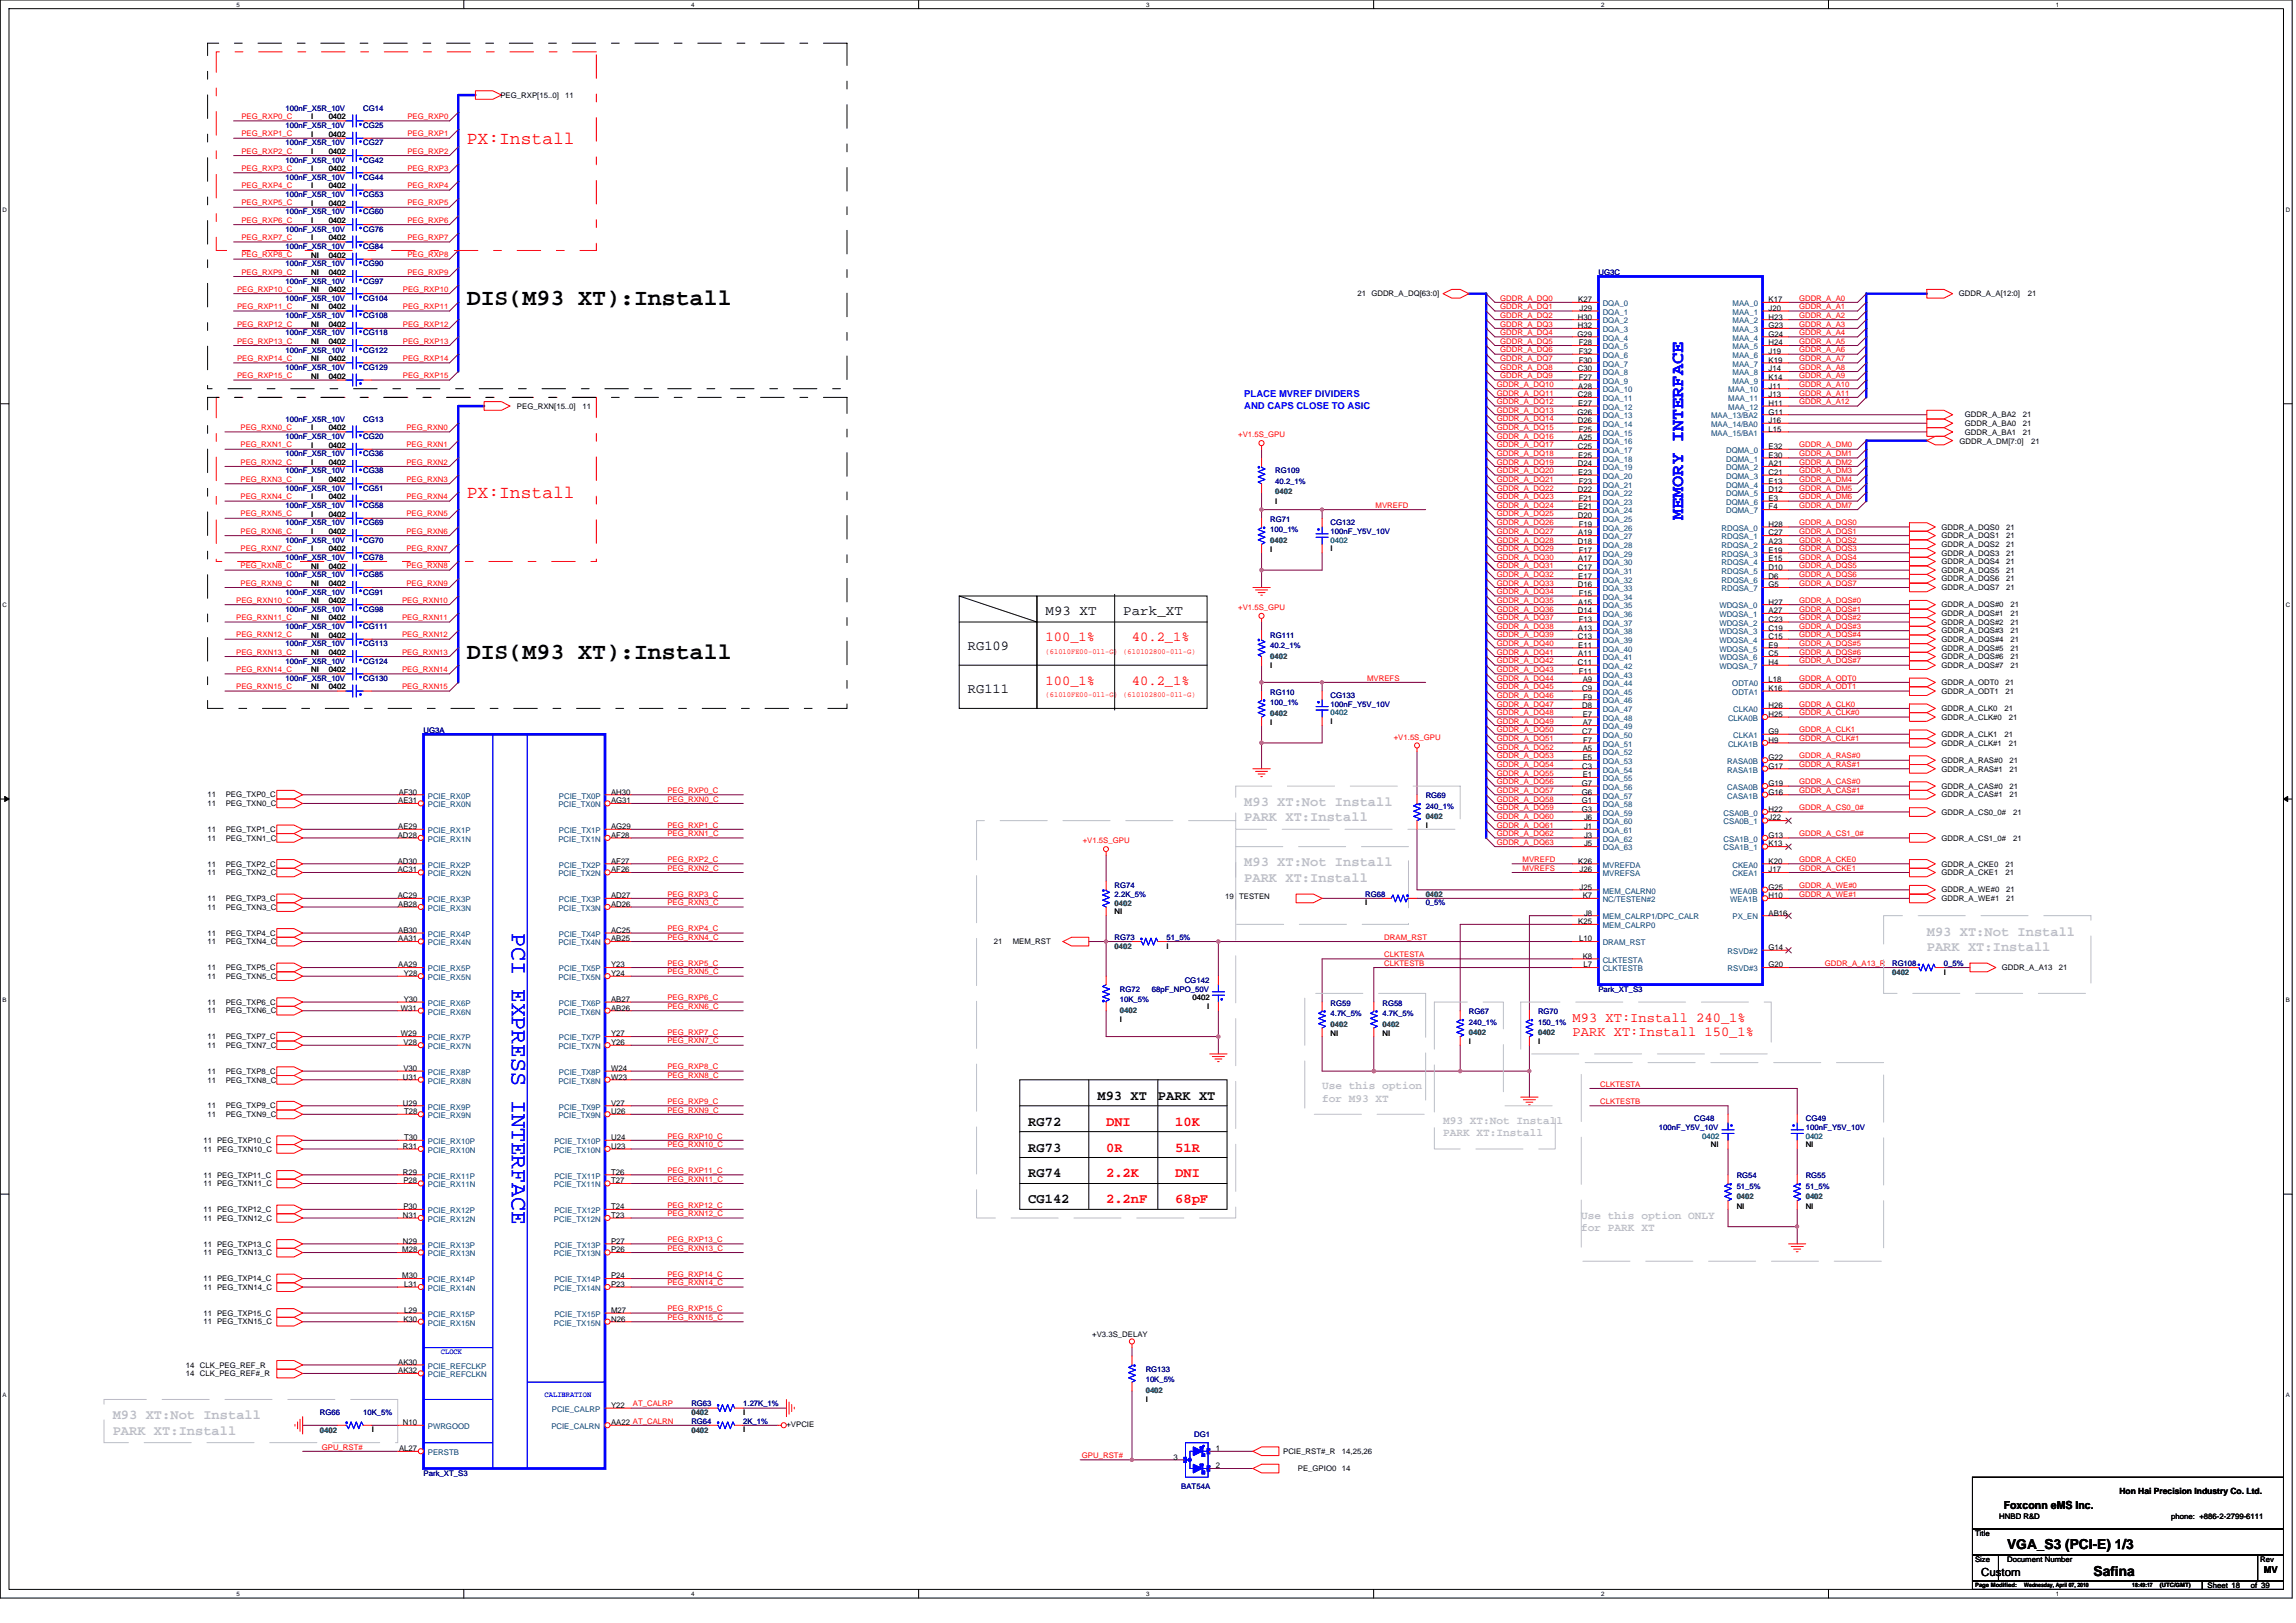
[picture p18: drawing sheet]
<svg xmlns="http://www.w3.org/2000/svg" width="297mm" height="210mm" viewBox="0 0 297 210" stroke-linecap="round" stroke-linejoin="round" font-family="sans-serif">
<defs><g id="words">
<g font-size="3">
<text x="60.4" y="39.4">DIS(M93 XT):Install</text>
<text x="60.4" y="85.2">DIS(M93 XT):Install</text>
</g>
<text font-size="3" fill="#00f" x="66.2" y="120.7" transform="rotate(90 66.2 120.7)">PCI EXPRESS INTERFACE</text>
<g font-size="2.3" fill="#f00">
<text x="60.4" y="18.6">PX:Install</text>
<text x="60.4" y="64.4">PX:Install</text>
</g>
<text font-size="2.3" fill="#00f" x="217.7" y="67.3" transform="rotate(-90 217.7 67.3)">MEMORY INTERFACE</text>
<g font-size="1.8">
<text x="135.3" y="79.6">M93 XT</text>
<text x="145.3" y="79.6">Park_XT</text>
<text x="125.2" y="84.1">RG109</text>
<text x="125.2" y="89.7">RG111</text>
<text x="142" y="142.3">M93 XT</text>
<text x="149.8" y="142.3">PARK XT</text>
<text x="133" y="145.6">RG72</text>
<text x="133" y="149">RG73</text>
<text x="133" y="152.3">RG74</text>
<text x="133" y="155.7">CG142</text>
<text x="259.7" y="200.4">VGA_S3 (PCI-E) 1/3</text>
<text x="270.8" y="203.9">Safina</text>
</g>
<g font-size="1.8" fill="#f00">
<text x="135.3" y="83">100_1%</text>
<text x="146.4" y="83">40.2_1%</text>
<text x="135.3" y="88.6">100_1%</text>
<text x="146.4" y="88.6">40.2_1%</text>
<text x="203.5" y="132.2">M93 XT:Install 240_1%</text>
<text x="203.5" y="134">PARK XT:Install 150_1%</text>
<text x="143.1" y="145.6">DNI</text>
<text x="143.1" y="149">0R</text>
<text x="152" y="145.6">10K</text>
<text x="152" y="149">51R</text>
<text x="143.1" y="152.3">2.2K</text>
<text x="143.1" y="155.7">2.2nF</text>
<text x="152" y="155.7">68pF</text>
<text x="152" y="152.3">DNI</text>
</g>
<g font-size="1.8" fill="#c0c0c0">
<text x="161" y="104.3">M93 XT:Not Install</text>
<text x="161" y="106.3">PARK XT:Install</text>
<text x="161" y="112.1">M93 XT:Not Install</text>
<text x="161" y="114.1">PARK XT:Install</text>
<text x="249.3" y="121.1">M93 XT:Not Install</text>
<text x="249.3" y="123">PARK XT:Install</text>
<text x="14.6" y="183.6">M93 XT:Not Install</text>
<text x="14.6" y="185.6">PARK XT:Install</text>
</g>
<g font-size="1.4" fill="#c0c0c0">
<text x="171" y="140.9">Use this option</text>
<text x="171" y="142.5">for M93 XT</text>
<text x="186.7" y="145.4">M93 XT:Not Install</text>
<text x="186.7" y="147">PARK XT:Install</text>
<text x="204.6" y="157.7">Use this option ONLY</text>
<text x="204.6" y="159.3">for PARK XT</text>
</g>
<g font-size="1.4">
<text x="259.2" y="195.2">Foxconn eMS Inc.</text>
<text x="256.3" y="203.9">Custom</text>
</g>
<g font-size="1.2" fill="#00f">
<text x="161" y="51.4">PLACE MVREF DIVIDERS</text>
<text x="161" y="52.9">AND CAPS CLOSE TO ASIC</text>
</g>
<text font-size="1.2" x="292.9" y="203.5">MV</text>
<text font-size="1.1" x="274.2" y="193.3">Hon Hai Precision Industry Co. Ltd.</text>
<g font-size="1" fill="#f00">
<text x="31.2" y="15.4">PEG_RXP0_C</text>
<text x="31.2" y="17.7">PEG_RXP1_C</text>
<text x="52.7" y="17.7">PEG_RXP1</text>
<text x="52.7" y="15.4">PEG_RXP0</text>
<text x="31.2" y="19.9">PEG_RXP2_C</text>
<text x="31.2" y="22.1">PEG_RXP3_C</text>
<text x="52.7" y="19.9">PEG_RXP2</text>
<text x="52.7" y="22.1">PEG_RXP3</text>
<text x="31.2" y="24.4">PEG_RXP4_C</text>
<text x="31.2" y="28.8">PEG_RXP6_C</text>
<text x="31.2" y="26.6">PEG_RXP5_C</text>
<text x="52.7" y="24.4">PEG_RXP4</text>
<text x="52.7" y="28.8">PEG_RXP6</text>
<text x="52.7" y="26.6">PEG_RXP5</text>
<text x="31.2" y="33.3">PEG_RXP8_C</text>
<text x="31.2" y="31.1">PEG_RXP7_C</text>
<text x="31.2" y="35.5">PEG_RXP9_C</text>
<text x="52.7" y="35.5">PEG_RXP9</text>
<text x="52.7" y="33.3">PEG_RXP8</text>
<text x="52.7" y="31.1">PEG_RXP7</text>
<text x="30.7" y="37.8">PEG_RXP10_C</text>
<text x="30.7" y="40">PEG_RXP11_C</text>
<text x="52.1" y="37.8">PEG_RXP10</text>
<text x="52.1" y="40">PEG_RXP11</text>
<text x="194.1" y="38.9">GDDR_A_DQ0</text>
<text x="194.1" y="41.1">GDDR_A_DQ2</text>
<text x="194.1" y="40">GDDR_A_DQ1</text>
<text x="232.7" y="38.9">GDDR_A_A0</text>
<text x="232.7" y="40">GDDR_A_A1</text>
<text x="232.7" y="41.1">GDDR_A_A2</text>
<text x="30.7" y="44.5">PEG_RXP13_C</text>
<text x="30.7" y="46.7">PEG_RXP14_C</text>
<text x="30.7" y="42.2">PEG_RXP12_C</text>
<text x="52.1" y="42.2">PEG_RXP12</text>
<text x="52.1" y="46.7">PEG_RXP14</text>
<text x="52.1" y="44.5">PEG_RXP13</text>
<text x="194.1" y="45.6">GDDR_A_DQ6</text>
<text x="194.1" y="44.5">GDDR_A_DQ5</text>
<text x="194.1" y="47.8">GDDR_A_DQ8</text>
<text x="194.1" y="46.7">GDDR_A_DQ7</text>
<text x="194.1" y="42.2">GDDR_A_DQ3</text>
<text x="194.1" y="43.3">GDDR_A_DQ4</text>
<text x="232.7" y="42.2">GDDR_A_A3</text>
<text x="232.7" y="43.3">GDDR_A_A4</text>
<text x="232.7" y="44.5">GDDR_A_A5</text>
<text x="232.7" y="45.6">GDDR_A_A6</text>
<text x="232.7" y="46.7">GDDR_A_A7</text>
<text x="232.7" y="47.8">GDDR_A_A8</text>
<text x="30.7" y="48.9">PEG_RXP15_C</text>
<text x="52.1" y="48.9">PEG_RXP15</text>
<text x="193.6" y="51.2">GDDR_A_DQ11</text>
<text x="193.6" y="50.1">GDDR_A_DQ10</text>
<text x="193.6" y="52.3">GDDR_A_DQ12</text>
<text x="193.6" y="53.4">GDDR_A_DQ13</text>
<text x="194.1" y="48.9">GDDR_A_DQ9</text>
<text x="232.7" y="48.9">GDDR_A_A9</text>
<text x="232.7" y="50.1">GDDR_A_A10</text>
<text x="232.7" y="51.2">GDDR_A_A11</text>
<text x="232.7" y="52.3">GDDR_A_A12</text>
<text x="31.1" y="57.9">PEG_RXN1_C</text>
<text x="31.1" y="55.6">PEG_RXN0_C</text>
<text x="52.6" y="55.6">PEG_RXN0</text>
<text x="52.6" y="57.9">PEG_RXN1</text>
<text x="160.2" y="56.6">+V1.5S_GPU</text>
<text x="193.6" y="56.8">GDDR_A_DQ16</text>
<text x="193.6" y="55.6">GDDR_A_DQ15</text>
<text x="193.6" y="54.5">GDDR_A_DQ14</text>
<text x="193.6" y="57.9">GDDR_A_DQ17</text>
<text x="193.6" y="59">GDDR_A_DQ18</text>
<text x="232.7" y="57.9">GDDR_A_DM0</text>
<text x="232.7" y="59">GDDR_A_DM1</text>
<text x="31.1" y="64.6">PEG_RXN4_C</text>
<text x="31.1" y="60.1">PEG_RXN2_C</text>
<text x="31.1" y="62.4">PEG_RXN3_C</text>
<text x="52.6" y="60.1">PEG_RXN2</text>
<text x="52.6" y="62.4">PEG_RXN3</text>
<text x="52.6" y="64.6">PEG_RXN4</text>
<text x="178" y="65.7">MVREFD</text>
<text x="193.6" y="63.5">GDDR_A_DQ22</text>
<text x="193.6" y="61.2">GDDR_A_DQ20</text>
<text x="193.6" y="64.6">GDDR_A_DQ23</text>
<text x="193.6" y="60.1">GDDR_A_DQ19</text>
<text x="193.6" y="62.4">GDDR_A_DQ21</text>
<text x="193.6" y="65.7">GDDR_A_DQ24</text>
<text x="232.7" y="60.1">GDDR_A_DM2</text>
<text x="232.7" y="61.2">GDDR_A_DM3</text>
<text x="232.7" y="62.4">GDDR_A_DM4</text>
<text x="232.7" y="63.5">GDDR_A_DM5</text>
<text x="232.7" y="64.6">GDDR_A_DM6</text>
<text x="232.7" y="65.7">GDDR_A_DM7</text>
<text x="31.1" y="69.1">PEG_RXN6_C</text>
<text x="31.1" y="66.8">PEG_RXN5_C</text>
<text x="31.1" y="71.3">PEG_RXN7_C</text>
<text x="52.6" y="71.3">PEG_RXN7</text>
<text x="52.6" y="69.1">PEG_RXN6</text>
<text x="52.6" y="66.8">PEG_RXN5</text>
<text x="193.6" y="67.9">GDDR_A_DQ26</text>
<text x="193.6" y="70.2">GDDR_A_DQ28</text>
<text x="193.6" y="69.1">GDDR_A_DQ27</text>
<text x="193.6" y="71.3">GDDR_A_DQ29</text>
<text x="193.6" y="66.8">GDDR_A_DQ25</text>
<text x="232.7" y="67.9">GDDR_A_DQS0</text>
<text x="232.7" y="69.1">GDDR_A_DQS1</text>
<text x="232.7" y="70.2">GDDR_A_DQS2</text>
<text x="232.7" y="71.3">GDDR_A_DQS3</text>
<text x="30.6" y="78">PEG_RXN10_C</text>
<text x="31.1" y="75.8">PEG_RXN9_C</text>
<text x="31.1" y="73.5">PEG_RXN8_C</text>
<text x="52" y="78">PEG_RXN10</text>
<text x="52.6" y="75.8">PEG_RXN9</text>
<text x="52.6" y="73.5">PEG_RXN8</text>
<text x="193.6" y="76.9">GDDR_A_DQ34</text>
<text x="193.6" y="78">GDDR_A_DQ35</text>
<text x="193.6" y="74.7">GDDR_A_DQ32</text>
<text x="193.6" y="75.8">GDDR_A_DQ33</text>
<text x="193.6" y="73.5">GDDR_A_DQ31</text>
<text x="193.6" y="72.4">GDDR_A_DQ30</text>
<text x="232.7" y="78">GDDR_A_DQS#0</text>
<text x="232.7" y="72.4">GDDR_A_DQS4</text>
<text x="232.7" y="75.8">GDDR_A_DQS7</text>
<text x="232.7" y="74.7">GDDR_A_DQS6</text>
<text x="232.7" y="73.5">GDDR_A_DQS5</text>
<text x="30.6" y="82.5">PEG_RXN12_C</text>
<text x="30.6" y="80.2">PEG_RXN11_C</text>
<text x="52" y="80.2">PEG_RXN11</text>
<text x="52" y="82.5">PEG_RXN12</text>
<text x="160.2" y="78.9">+V1.5S_GPU</text>
<text x="193.6" y="82.5">GDDR_A_DQ39</text>
<text x="193.6" y="81.4">GDDR_A_DQ38</text>
<text x="193.6" y="80.2">GDDR_A_DQ37</text>
<text x="193.6" y="83.6">GDDR_A_DQ40</text>
<text x="193.6" y="79.1">GDDR_A_DQ36</text>
<text x="232.7" y="82.5">GDDR_A_DQS#4</text>
<text x="232.7" y="80.2">GDDR_A_DQS#2</text>
<text x="232.7" y="81.4">GDDR_A_DQS#3</text>
<text x="232.7" y="79.1">GDDR_A_DQS#1</text>
<text x="232.7" y="83.6">GDDR_A_DQS#5</text>
<text x="30.6" y="87">PEG_RXN14_C</text>
<text x="30.6" y="89.2">PEG_RXN15_C</text>
<text x="30.6" y="84.7">PEG_RXN13_C</text>
<text x="52" y="89.2">PEG_RXN15</text>
<text x="52" y="84.7">PEG_RXN13</text>
<text x="52" y="87">PEG_RXN14</text>
<text x="135.3" y="84.6">(61010FE00-011-G)</text>
<text x="145.3" y="84.6">(610102800-011-G)</text>
<text x="176.9" y="88.1">MVREFS</text>
<text x="193.6" y="88.1">GDDR_A_DQ44</text>
<text x="193.6" y="84.7">GDDR_A_DQ41</text>
<text x="193.6" y="85.8">GDDR_A_DQ42</text>
<text x="193.6" y="89.2">GDDR_A_DQ45</text>
<text x="193.6" y="87">GDDR_A_DQ43</text>
<text x="232.7" y="85.8">GDDR_A_DQS#7</text>
<text x="232.7" y="84.7">GDDR_A_DQS#6</text>
<text x="232.7" y="88.1">GDDR_A_ODT0</text>
<text x="232.7" y="89.2">GDDR_A_ODT1</text>
<text x="135.3" y="90.2">(61010FE00-011-G)</text>
<text x="145.3" y="90.2">(610102800-011-G)</text>
<text x="180.3" y="95.7">+V1.5S_GPU</text>
<text x="193.6" y="90.3">GDDR_A_DQ46</text>
<text x="193.6" y="92.5">GDDR_A_DQ48</text>
<text x="193.6" y="91.4">GDDR_A_DQ47</text>
<text x="193.6" y="95.9">GDDR_A_DQ51</text>
<text x="193.6" y="93.6">GDDR_A_DQ49</text>
<text x="193.6" y="94.8">GDDR_A_DQ50</text>
<text x="232.7" y="92.5">GDDR_A_CLK#0</text>
<text x="232.7" y="95.9">GDDR_A_CLK#1</text>
<text x="232.7" y="94.8">GDDR_A_CLK1</text>
<text x="232.7" y="91.4">GDDR_A_CLK0</text>
<text x="193.6" y="100.4">GDDR_A_DQ55</text>
<text x="193.6" y="97">GDDR_A_DQ52</text>
<text x="193.6" y="101.5">GDDR_A_DQ56</text>
<text x="193.6" y="98.1">GDDR_A_DQ53</text>
<text x="193.6" y="99.2">GDDR_A_DQ54</text>
<text x="232.7" y="98.1">GDDR_A_RAS#0</text>
<text x="232.7" y="101.5">GDDR_A_CAS#0</text>
<text x="232.7" y="99.2">GDDR_A_RAS#1</text>
<text x="86.3" y="107.1">PEG_RXP1_C</text>
<text x="86.3" y="103.7">PEG_RXN0_C</text>
<text x="86.3" y="102.6">PEG_RXP0_C</text>
<text x="193.6" y="107.1">GDDR_A_DQ61</text>
<text x="193.6" y="105.9">GDDR_A_DQ60</text>
<text x="193.6" y="104.8">GDDR_A_DQ59</text>
<text x="193.6" y="102.6">GDDR_A_DQ57</text>
<text x="193.6" y="103.7">GDDR_A_DQ58</text>
<text x="232.7" y="104.8">GDDR_A_CS0_0#</text>
<text x="232.7" y="102.6">GDDR_A_CAS#1</text>
<text x="86.3" y="108.2">PEG_RXN1_C</text>
<text x="86.3" y="112.6">PEG_RXN2_C</text>
<text x="86.3" y="111.5">PEG_RXP2_C</text>
<text x="140.1" y="109.1">+V1.5S_GPU</text>
<text x="193.6" y="109.3">GDDR_A_DQ63</text>
<text x="193.6" y="108.2">GDDR_A_DQ62</text>
<text x="197" y="111.5">MVREFD</text>
<text x="197" y="112.6">MVREFS</text>
<text x="232.7" y="112.6">GDDR_A_CKE1</text>
<text x="232.7" y="111.5">GDDR_A_CKE0</text>
<text x="232.7" y="108.2">GDDR_A_CS1_0#</text>
<text x="86.3" y="117.1">PEG_RXN3_C</text>
<text x="86.3" y="116">PEG_RXP3_C</text>
<text x="232.7" y="114.9">GDDR_A_WE#0</text>
<text x="232.7" y="116">GDDR_A_WE#1</text>
<text x="86.3" y="124.9">PEG_RXP5_C</text>
<text x="86.3" y="121.6">PEG_RXN4_C</text>
<text x="86.3" y="120.5">PEG_RXP4_C</text>
<text x="179.1" y="124.9">CLKTESTB</text>
<text x="179.1" y="121.6">DRAM_RST</text>
<text x="179.1" y="123.8">CLKTESTA</text>
<text x="236.1" y="124.9">GDDR_A_A13_R</text>
<text x="86.3" y="126.1">PEG_RXN5_C</text>
<text x="86.3" y="130.5">PEG_RXN6_C</text>
<text x="86.3" y="129.4">PEG_RXP6_C</text>
<text x="86.3" y="135">PEG_RXN7_C</text>
<text x="86.3" y="133.9">PEG_RXP7_C</text>
<text x="86.3" y="143.9">PEG_RXN9_C</text>
<text x="86.3" y="142.8">PEG_RXP9_C</text>
<text x="86.3" y="139.5">PEG_RXN8_C</text>
<text x="86.3" y="138.3">PEG_RXP8_C</text>
<text x="207" y="140.6">CLKTESTA</text>
<text x="207" y="142.8">CLKTESTB</text>
<text x="86.3" y="148.4">PEG_RXN10_C</text>
<text x="86.3" y="147.3">PEG_RXP10_C</text>
<text x="86.3" y="152.9">PEG_RXN11_C</text>
<text x="86.3" y="151.8">PEG_RXP11_C</text>
<text x="86.3" y="160.7">PEG_RXP13_C</text>
<text x="86.3" y="156.2">PEG_RXP12_C</text>
<text x="86.3" y="161.8">PEG_RXN13_C</text>
<text x="86.3" y="157.4">PEG_RXN12_C</text>
<text x="86.3" y="165.2">PEG_RXP14_C</text>
<text x="86.3" y="166.3">PEG_RXN14_C</text>
<text x="86.3" y="169.7">PEG_RXP15_C</text>
<text x="86.3" y="170.8">PEG_RXN15_C</text>
<text x="81.9" y="181.9">AT_CALRP</text>
<text x="41.6" y="187.5">GPU_RST#</text>
<text x="140" y="188.6">GPU_RST#</text>
</g>
<g font-size="1" fill="#000080">
<text x="36.9" y="16.6">100nF_X5R_10V</text>
<text x="36.9" y="14.3">100nF_X5R_10V</text>
<text x="47" y="16.6">CG25</text>
<text x="47" y="14.3">CG14</text>
<text x="36.9" y="18.8">100nF_X5R_10V</text>
<text x="36.9" y="23.3">100nF_X5R_10V</text>
<text x="36.9" y="21">100nF_X5R_10V</text>
<text x="47" y="18.8">CG27</text>
<text x="47" y="23.3">CG44</text>
<text x="47" y="21">CG42</text>
<text x="36.9" y="27.7">100nF_X5R_10V</text>
<text x="36.9" y="25.5">100nF_X5R_10V</text>
<text x="36.9" y="30">100nF_X5R_10V</text>
<text x="47" y="27.7">CG60</text>
<text x="47" y="25.5">CG53</text>
<text x="47" y="30">CG76</text>
<text x="36.9" y="32.2">100nF_X5R_10V</text>
<text x="36.9" y="34.4">100nF_X5R_10V</text>
<text x="47" y="32.2">CG84</text>
<text x="47" y="34.4">CG90</text>
<text x="206.8" y="35.6">UG3C</text>
<text x="36.9" y="36.7">100nF_X5R_10V</text>
<text x="36.9" y="41.1">100nF_X5R_10V</text>
<text x="36.9" y="38.9">100nF_X5R_10V</text>
<text x="47" y="36.7">CG97</text>
<text x="47" y="41.1">CG108</text>
<text x="47" y="38.9">CG104</text>
<text x="36.9" y="45.6">100nF_X5R_10V</text>
<text x="36.9" y="43.4">100nF_X5R_10V</text>
<text x="36.9" y="47.9">100nF_X5R_10V</text>
<text x="47" y="45.6">CG122</text>
<text x="47" y="43.4">CG118</text>
<text x="47" y="47.9">CG129</text>
<text x="36.9" y="56.8">100nF_X5R_10V</text>
<text x="36.9" y="59">100nF_X5R_10V</text>
<text x="36.9" y="54.6">100nF_X5R_10V</text>
<text x="47" y="56.8">CG20</text>
<text x="47" y="59">CG36</text>
<text x="47" y="54.6">CG13</text>
<text x="36.9" y="65.7">100nF_X5R_10V</text>
<text x="36.9" y="63.5">100nF_X5R_10V</text>
<text x="36.9" y="61.3">100nF_X5R_10V</text>
<text x="47" y="65.7">CG58</text>
<text x="47" y="63.5">CG51</text>
<text x="47" y="61.3">CG38</text>
<text x="165" y="61.3">RG109</text>
<text x="165" y="62.6">40.2_1%</text>
<text x="36.9" y="70.2">100nF_X5R_10V</text>
<text x="36.9" y="68">100nF_X5R_10V</text>
<text x="47" y="70.2">CG70</text>
<text x="47" y="68">CG69</text>
<text x="164.3" y="67.5">RG71</text>
<text x="164.3" y="68.9">100_1%</text>
<text x="172.1" y="68">CG132</text>
<text x="172.1" y="69.1">100nF_Y5V_10V</text>
<text x="36.9" y="74.7">100nF_X5R_10V</text>
<text x="36.9" y="72.4">100nF_X5R_10V</text>
<text x="36.9" y="76.9">100nF_X5R_10V</text>
<text x="47" y="74.7">CG85</text>
<text x="47" y="72.4">CG78</text>
<text x="47" y="76.9">CG91</text>
<text x="36.9" y="79.1">100nF_X5R_10V</text>
<text x="36.9" y="83.6">100nF_X5R_10V</text>
<text x="36.9" y="81.4">100nF_X5R_10V</text>
<text x="47" y="79.1">CG98</text>
<text x="47" y="83.6">CG113</text>
<text x="47" y="81.4">CG111</text>
<text x="164.3" y="82.5">RG111</text>
<text x="164.3" y="83.8">40.2_1%</text>
<text x="36.9" y="88.1">100nF_X5R_10V</text>
<text x="36.9" y="85.9">100nF_X5R_10V</text>
<text x="47" y="88.1">CG130</text>
<text x="47" y="85.9">CG124</text>
<text x="164.3" y="89.9">RG110</text>
<text x="54.8" y="94.8">UG3A</text>
<text x="164.3" y="91.2">100_1%</text>
<text x="172.1" y="90.3">CG133</text>
<text x="172.1" y="91.4">100nF_Y5V_10V</text>
<text x="184.4" y="103.3">RG69</text>
<text x="184.4" y="104.6">240_1%</text>
<text x="144.2" y="114.9">RG74</text>
<text x="144.2" y="116">2.2K_5%</text>
<text x="176.6" y="116">RG68</text>
<text x="184.4" y="117.1">0_5%</text>
<text x="144.2" y="121.6">RG73</text>
<text x="150.9" y="121.6">51_5%</text>
<text x="244.8" y="125">RG108</text>
<text x="251.5" y="125">0_5%</text>
<text x="144.9" y="128.3">RG72</text>
<text x="144.9" y="129.7">10K_5%</text>
<text x="149" y="128.3">68pF_NPO_50V</text>
<text x="153.3" y="127.2">CG142</text>
<text x="172.1" y="130.1">RG59</text>
<text x="172.1" y="131.4">4.7K_5%</text>
<text x="178.9" y="130.1">RG58</text>
<text x="178.9" y="131.4">4.7K_5%</text>
<text x="190" y="131.2">RG67</text>
<text x="199" y="131.2">RG70</text>
<text x="206.8" y="128.3">Park_XT_S3</text>
<text x="190" y="132.6">240_1%</text>
<text x="199" y="132.6">150_1%</text>
<text x="214.6" y="146.2">100nF_Y5V_10V</text>
<text x="219.2" y="145.1">CG48</text>
<text x="233.6" y="145.1">CG49</text>
<text x="233.6" y="146.2">100nF_Y5V_10V</text>
<text x="224.7" y="152.5">RG54</text>
<text x="224.7" y="153.8">51_5%</text>
<text x="233.6" y="152.5">RG55</text>
<text x="233.6" y="153.8">51_5%</text>
<text x="148.2" y="177.5">RG133</text>
<text x="148.2" y="178.8">10K_5%</text>
<text x="41.4" y="183.1">RG66</text>
<text x="47" y="183.1">10K_5%</text>
<text x="89.4" y="182">RG63</text>
<text x="89.4" y="184.2">RG64</text>
<text x="96.2" y="182">1.27K_1%</text>
<text x="96.2" y="184.2">2K_1%</text>
<text x="154.5" y="185.9">DG1</text>
<text x="54.8" y="190.9">Park_XT_S3</text>
<text x="152.8" y="192.7">BAT54A</text>
</g>
<g font-size="1">
<text x="40.3" y="17.7">I</text>
<text x="40.3" y="15.5">I</text>
<text x="42.5" y="17.7">0402</text>
<text x="42.5" y="15.5">0402</text>
<text x="64.7" y="12.7">PEG_RXP[15..0]</text>
<text x="73.1" y="12.7">11</text>
<text x="40.3" y="19.9">I</text>
<text x="40.3" y="22.1">I</text>
<text x="42.5" y="19.9">0402</text>
<text x="42.5" y="22.1">0402</text>
<text x="40.3" y="24.4">I</text>
<text x="40.3" y="28.9">I</text>
<text x="40.3" y="26.6">I</text>
<text x="42.5" y="24.4">0402</text>
<text x="42.5" y="28.9">0402</text>
<text x="42.5" y="26.6">0402</text>
<text x="40.3" y="33.3">NI</text>
<text x="40.3" y="31.1">I</text>
<text x="40.3" y="35.6">NI</text>
<text x="42.5" y="33.3">0402</text>
<text x="42.5" y="31.1">0402</text>
<text x="42.5" y="35.6">0402</text>
<text x="40.3" y="37.8">NI</text>
<text x="40.3" y="40">NI</text>
<text x="42.5" y="37.8">0402</text>
<text x="42.5" y="40">0402</text>
<text x="175.6" y="38.4">21 GDDR_A_DQ[63:0]</text>
<text x="204.1" y="41.3">H30</text>
<text x="204.2" y="39.1">K27</text>
<text x="204.4" y="40.2">J29</text>
<text x="228.8" y="39.1">K17</text>
<text x="228.8" y="40.2">J20</text>
<text x="228.8" y="41.3">H23</text>
<text x="253.4" y="38.4">GDDR_A_A[12:0]</text>
<text x="262.3" y="38.4">21</text>
<text x="40.3" y="42.3">NI</text>
<text x="40.3" y="46.7">NI</text>
<text x="40.3" y="44.5">NI</text>
<text x="42.5" y="42.3">0402</text>
<text x="42.5" y="46.7">0402</text>
<text x="42.5" y="44.5">0402</text>
<text x="204.1" y="43.6">G29</text>
<text x="204.1" y="42.5">H32</text>
<text x="204.3" y="44.7">F28</text>
<text x="204.3" y="45.8">F32</text>
<text x="204.3" y="46.9">F30</text>
<text x="228.8" y="42.5">G23</text>
<text x="228.8" y="43.6">G24</text>
<text x="228.8" y="44.7">H24</text>
<text x="228.8" y="45.8">J19</text>
<text x="228.8" y="46.9">K19</text>
<text x="40.3" y="49">NI</text>
<text x="42.5" y="49">0402</text>
<text x="66.9" y="52.9">PEG_RXN[15..0]</text>
<text x="75.4" y="52.9">11</text>
<text x="204.1" y="53.6">G26</text>
<text x="204.1" y="51.4">C28</text>
<text x="204.1" y="48">C30</text>
<text x="204.2" y="50.3">A28</text>
<text x="204.2" y="52.5">E27</text>
<text x="204.3" y="49.1">F27</text>
<text x="228.8" y="50.3">J11</text>
<text x="228.8" y="51.4">J13</text>
<text x="228.8" y="52.5">H11</text>
<text x="228.8" y="53.6">G11</text>
<text x="228.8" y="48">J14</text>
<text x="228.8" y="49.1">K14</text>
<text x="254.2" y="54">GDDR_A_BA2</text>
<text x="261.7" y="54">21</text>
<text x="40.3" y="57.9">I</text>
<text x="40.3" y="55.7">I</text>
<text x="42.5" y="57.9">0402</text>
<text x="42.5" y="55.7">0402</text>
<text x="204.1" y="54.7">D26</text>
<text x="204.1" y="58.1">C25</text>
<text x="204.2" y="57">A25</text>
<text x="204.2" y="59.2">E25</text>
<text x="204.3" y="55.9">F25</text>
<text x="228.8" y="54.7">J16</text>
<text x="228.8" y="55.9">L15</text>
<text x="228.8" y="58.1">E32</text>
<text x="228.8" y="59.2">E30</text>
<text x="253.5" y="57.5">GDDR_A_DM[7:0]</text>
<text x="254.2" y="55.1">GDDR_A_BA0</text>
<text x="254.2" y="56.2">GDDR_A_BA1</text>
<text x="261.7" y="55.1">21</text>
<text x="261.7" y="56.2">21</text>
<text x="262.8" y="57.5">21</text>
<text x="40.3" y="64.6">I</text>
<text x="40.3" y="60.2">I</text>
<text x="40.3" y="62.4">I</text>
<text x="42.5" y="64.6">0402</text>
<text x="42.5" y="60.2">0402</text>
<text x="42.5" y="62.4">0402</text>
<text x="165" y="65.2">I</text>
<text x="204.1" y="60.3">D24</text>
<text x="204.1" y="63.7">D22</text>
<text x="204.2" y="61.4">E23</text>
<text x="204.2" y="65.9">E21</text>
<text x="204.3" y="62.6">F23</text>
<text x="204.3" y="64.8">F21</text>
<text x="228.8" y="60.3">A21</text>
<text x="228.8" y="61.4">C21</text>
<text x="228.8" y="62.6">E13</text>
<text x="228.8" y="63.7">D12</text>
<text x="228.8" y="64.8">E3</text>
<text x="228.8" y="65.9">F4</text>
<text x="40.3" y="66.8">I</text>
<text x="40.3" y="71.3">I</text>
<text x="40.3" y="69.1">I</text>
<text x="42.5" y="66.8">0402</text>
<text x="42.5" y="71.3">0402</text>
<text x="42.5" y="69.1">0402</text>
<text x="164.3" y="71.4">I</text>
<text x="172.1" y="71.3">I</text>
<text x="204.1" y="67">D20</text>
<text x="204.1" y="70.4">D18</text>
<text x="204.2" y="69.3">A19</text>
<text x="204.3" y="68.2">F19</text>
<text x="204.3" y="71.5">F17</text>
<text x="228.8" y="68.2">H28</text>
<text x="228.8" y="69.3">C27</text>
<text x="228.8" y="70.4">A23</text>
<text x="228.8" y="71.5">E19</text>
<text x="251.2" y="68.5">GDDR_A_DQS0</text>
<text x="251.2" y="69.6">GDDR_A_DQS1</text>
<text x="251.2" y="70.8">GDDR_A_DQS2</text>
<text x="251.2" y="71.9">GDDR_A_DQS3</text>
<text x="259.5" y="68.5">21</text>
<text x="259.5" y="69.6">21</text>
<text x="259.5" y="70.8">21</text>
<text x="259.5" y="71.9">21</text>
<text x="40.3" y="75.8">NI</text>
<text x="40.3" y="73.6">NI</text>
<text x="42.5" y="75.8">0402</text>
<text x="42.5" y="73.6">0402</text>
<text x="204.1" y="73.7">C17</text>
<text x="204.1" y="76">D16</text>
<text x="204.2" y="72.6">A17</text>
<text x="204.2" y="74.9">E17</text>
<text x="204.3" y="77.1">F15</text>
<text x="228.8" y="72.6">E15</text>
<text x="228.8" y="73.7">D10</text>
<text x="228.8" y="74.9">D6</text>
<text x="228.8" y="76">G5</text>
<text x="251.2" y="73">GDDR_A_DQS4</text>
<text x="251.2" y="74.1">GDDR_A_DQS5</text>
<text x="251.2" y="75.2">GDDR_A_DQS6</text>
<text x="251.2" y="76.3">GDDR_A_DQS7</text>
<text x="259.5" y="73">21</text>
<text x="259.5" y="74.1">21</text>
<text x="259.5" y="75.2">21</text>
<text x="259.5" y="76.3">21</text>
<text x="40.3" y="80.3">NI</text>
<text x="40.3" y="78">NI</text>
<text x="40.3" y="82.5">NI</text>
<text x="42.5" y="80.3">0402</text>
<text x="42.5" y="78">0402</text>
<text x="42.5" y="82.5">0402</text>
<text x="204.1" y="79.3">D14</text>
<text x="204.1" y="82.7">C13</text>
<text x="204.2" y="78.2">A15</text>
<text x="204.2" y="81.6">A13</text>
<text x="204.2" y="83.8">E11</text>
<text x="204.3" y="80.5">F13</text>
<text x="228.8" y="78.2">H27</text>
<text x="228.8" y="79.3">A27</text>
<text x="228.8" y="80.5">C23</text>
<text x="228.8" y="81.6">C19</text>
<text x="228.8" y="82.7">C15</text>
<text x="228.8" y="83.8">E9</text>
<text x="251.2" y="78.6">GDDR_A_DQS#0</text>
<text x="251.2" y="79.7">GDDR_A_DQS#1</text>
<text x="251.2" y="80.8">GDDR_A_DQS#2</text>
<text x="251.2" y="81.9">GDDR_A_DQS#3</text>
<text x="251.2" y="83.1">GDDR_A_DQS#4</text>
<text x="260.1" y="78.6">21</text>
<text x="260.1" y="79.7">21</text>
<text x="260.1" y="80.8">21</text>
<text x="260.1" y="81.9">21</text>
<text x="260.1" y="83.1">21</text>
<text x="40.3" y="84.7">NI</text>
<text x="40.3" y="89.2">NI</text>
<text x="40.3" y="87">NI</text>
<text x="42.5" y="84.7">0402</text>
<text x="42.5" y="89.2">0402</text>
<text x="42.5" y="87">0402</text>
<text x="164.3" y="86.4">I</text>
<text x="204.1" y="86">C11</text>
<text x="204.2" y="84.9">A11</text>
<text x="204.3" y="87.2">F11</text>
<text x="204.7" y="89.4">C9</text>
<text x="204.8" y="88.3">A9</text>
<text x="228.8" y="88.3">L18</text>
<text x="228.8" y="89.4">K16</text>
<text x="228.8" y="84.9">C5</text>
<text x="228.8" y="86">H4</text>
<text x="251.2" y="88.6">GDDR_A_ODT0</text>
<text x="251.2" y="89.8">GDDR_A_ODT1</text>
<text x="251.2" y="84.2">GDDR_A_DQS#5</text>
<text x="251.2" y="85.3">GDDR_A_DQS#6</text>
<text x="251.2" y="86.4">GDDR_A_DQS#7</text>
<text x="259.4" y="88.6">21</text>
<text x="259.4" y="89.8">21</text>
<text x="260.1" y="84.2">21</text>
<text x="260.1" y="85.3">21</text>
<text x="260.1" y="86.4">21</text>
<text x="164.3" y="93.8">I</text>
<text x="172.1" y="93.7">I</text>
<text x="204.7" y="91.6">D8</text>
<text x="204.7" y="95">C7</text>
<text x="204.8" y="92.8">E7</text>
<text x="204.8" y="93.9">A7</text>
<text x="204.8" y="90.5">F9</text>
<text x="228.8" y="92.8">H25</text>
<text x="228.8" y="91.6">H26</text>
<text x="228.8" y="95">G9</text>
<text x="251.2" y="92">GDDR_A_CLK0</text>
<text x="251.2" y="93.1">GDDR_A_CLK#0</text>
<text x="251.2" y="95.4">GDDR_A_CLK1</text>
<text x="259.3" y="92">21</text>
<text x="259.3" y="95.4">21</text>
<text x="259.9" y="93.1">21</text>
<text x="204.7" y="101.7">G7</text>
<text x="204.7" y="99.4">C3</text>
<text x="204.8" y="97.2">A5</text>
<text x="204.8" y="98.3">E5</text>
<text x="204.8" y="100.6">E1</text>
<text x="204.8" y="96.1">F7</text>
<text x="228.8" y="101.7">G19</text>
<text x="228.8" y="96.1">H9</text>
<text x="228.8" y="98.3">G22</text>
<text x="228.8" y="99.4">G17</text>
<text x="251.2" y="96.5">GDDR_A_CLK#1</text>
<text x="251.2" y="98.7">GDDR_A_RAS#0</text>
<text x="251.2" y="99.8">GDDR_A_RAS#1</text>
<text x="259.9" y="96.5">21</text>
<text x="260" y="98.7">21</text>
<text x="260" y="99.8">21</text>
<text x="26.9" y="103.2">11</text>
<text x="26.9" y="107.7">11</text>
<text x="26.9" y="104.3">11</text>
<text x="29.2" y="103.2">PEG_TXP0_C</text>
<text x="29.2" y="107.7">PEG_TXP1_C</text>
<text x="29.2" y="104.3">PEG_TXN0_C</text>
<text x="51.5" y="103.9">AE31</text>
<text x="51.5" y="107.3">AE29</text>
<text x="51.6" y="102.8">AF30</text>
<text x="79.1" y="102.8">AH30</text>
<text x="79.1" y="107.3">AG29</text>
<text x="79.1" y="103.9">AG31</text>
<text x="184.4" y="107.2">I</text>
<text x="204.7" y="102.8">G6</text>
<text x="204.7" y="103.9">G1</text>
<text x="204.7" y="105">G3</text>
<text x="204.9" y="106.2">J6</text>
<text x="204.9" y="107.3">J1</text>
<text x="228.8" y="102.8">G16</text>
<text x="228.8" y="105">H22</text>
<text x="228.8" y="106.2">J22</text>
<text x="251.2" y="102.1">GDDR_A_CAS#0</text>
<text x="251.2" y="103.2">GDDR_A_CAS#1</text>
<text x="251.2" y="105.4">GDDR_A_CS0_0#</text>
<text x="260" y="102.1">21</text>
<text x="260" y="103.2">21</text>
<text x="260.5" y="105.4">21</text>
<text x="26.9" y="112.1">11</text>
<text x="26.9" y="108.8">11</text>
<text x="26.9" y="113.2">11</text>
<text x="29.2" y="112.1">PEG_TXP2_C</text>
<text x="29.2" y="108.8">PEG_TXN1_C</text>
<text x="29.2" y="113.2">PEG_TXN2_C</text>
<text x="51.5" y="108.4">AD28</text>
<text x="51.5" y="112.9">AC31</text>
<text x="51.5" y="111.7">AD30</text>
<text x="79.1" y="111.7">AF27</text>
<text x="79.1" y="108.4">AF28</text>
<text x="79.1" y="112.9">AF26</text>
<text x="204.2" y="111.7">K26</text>
<text x="204.4" y="112.9">J26</text>
<text x="204.9" y="108.4">J3</text>
<text x="204.9" y="109.5">J5</text>
<text x="228.8" y="111.7">K20</text>
<text x="228.8" y="112.9">J17</text>
<text x="228.8" y="108.4">G13</text>
<text x="228.8" y="109.5">K13</text>
<text x="251.2" y="108.8">GDDR_A_CS1_0#</text>
<text x="251.2" y="112.1">GDDR_A_CKE0</text>
<text x="251.2" y="113.2">GDDR_A_CKE1</text>
<text x="259.4" y="112.1">21</text>
<text x="259.4" y="113.2">21</text>
<text x="260.5" y="108.8">21</text>
<text x="26.9" y="116.6">11</text>
<text x="26.9" y="117.7">11</text>
<text x="29.2" y="116.6">PEG_TXP3_C</text>
<text x="29.2" y="117.7">PEG_TXN3_C</text>
<text x="51.5" y="116.2">AC29</text>
<text x="51.5" y="117.3">AB28</text>
<text x="79.1" y="116.2">AD27</text>
<text x="79.1" y="117.3">AD26</text>
<text x="144.2" y="118.3">NI</text>
<text x="158.5" y="116.4">19</text>
<text x="160.3" y="116.4">TESTEN</text>
<text x="176.6" y="117.1">I</text>
<text x="204.2" y="119.6">K25</text>
<text x="204.4" y="115.1">J25</text>
<text x="204.8" y="116.2">K7</text>
<text x="204.9" y="118.4">J8</text>
<text x="228.8" y="115.1">G25</text>
<text x="228.8" y="116.2">H10</text>
<text x="228.8" y="118.4">AB16</text>
<text x="251.2" y="115.5">GDDR_A_WE#0</text>
<text x="251.2" y="116.6">GDDR_A_WE#1</text>
<text x="259.5" y="115.5">21</text>
<text x="259.5" y="116.6">21</text>
<text x="26.9" y="121.1">11</text>
<text x="26.9" y="125.5">11</text>
<text x="26.9" y="122.2">11</text>
<text x="29.2" y="121.1">PEG_TXP4_C</text>
<text x="29.2" y="125.5">PEG_TXP5_C</text>
<text x="29.2" y="122.2">PEG_TXN4_C</text>
<text x="51.5" y="121.8">AA31</text>
<text x="51.5" y="120.7">AB30</text>
<text x="51.5" y="125.2">AA29</text>
<text x="79.1" y="120.7">AC25</text>
<text x="79.1" y="125.2">Y23</text>
<text x="79.1" y="121.8">AB25</text>
<text x="128.6" y="122.2">21</text>
<text x="131" y="122.2">MEM_RST</text>
<text x="150.9" y="122.7">I</text>
<text x="204.3" y="121.8">L10</text>
<text x="204.8" y="124">K8</text>
<text x="204.9" y="125.2">L7</text>
<text x="228.8" y="122.9">G14</text>
<text x="228.8" y="125.2">G20</text>
<text x="259" y="125.5">GDDR_A_A13</text>
<text x="266.4" y="125.5">21</text>
<text x="26.9" y="130">11</text>
<text x="26.9" y="126.6">11</text>
<text x="26.9" y="131.1">11</text>
<text x="29.2" y="130">PEG_TXP6_C</text>
<text x="29.2" y="126.6">PEG_TXN5_C</text>
<text x="29.2" y="131.1">PEG_TXN6_C</text>
<text x="51.9" y="130.7">W31</text>
<text x="52.2" y="126.3">Y28</text>
<text x="52.2" y="129.6">Y30</text>
<text x="79.1" y="129.6">AB27</text>
<text x="79.1" y="126.3">Y24</text>
<text x="79.1" y="130.7">AB26</text>
<text x="154.3" y="129.4">0402</text>
<text x="156.2" y="130.6">I</text>
<text x="251.5" y="126.1">I</text>
<text x="26.9" y="134.5">11</text>
<text x="26.9" y="135.6">11</text>
<text x="29.2" y="134.5">PEG_TXP7_C</text>
<text x="29.2" y="135.6">PEG_TXN7_C</text>
<text x="51.9" y="134.1">W29</text>
<text x="52.2" y="135.2">V28</text>
<text x="79.1" y="134.1">Y27</text>
<text x="79.1" y="135.2">Y26</text>
<text x="144.9" y="132.2">I</text>
<text x="172.1" y="134">NI</text>
<text x="178.9" y="134">NI</text>
<text x="190" y="135.1">I</text>
<text x="199" y="135.1">I</text>
<text x="26.9" y="138.9">11</text>
<text x="26.9" y="143.4">11</text>
<text x="26.9" y="140.1">11</text>
<text x="29.2" y="138.9">PEG_TXP8_C</text>
<text x="29.2" y="143.4">PEG_TXP9_C</text>
<text x="29.2" y="140.1">PEG_TXN8_C</text>
<text x="52.1" y="139.7">U31</text>
<text x="52.1" y="143">U29</text>
<text x="52.2" y="138.6">V30</text>
<text x="79.1" y="138.6">W24</text>
<text x="79.1" y="143">V27</text>
<text x="79.1" y="139.7">W23</text>
<text x="26.3" y="147.9">11 PEG_TXP10_C</text>
<text x="26.3" y="149">11 PEG_TXN10_C</text>
<text x="26.9" y="144.5">11</text>
<text x="29.2" y="144.5">PEG_TXN9_C</text>
<text x="52.1" y="148.6">R31</text>
<text x="52.3" y="147.5">T30</text>
<text x="52.3" y="144.1">T28</text>
<text x="79.1" y="148.6">U23</text>
<text x="79.1" y="144.1">U26</text>
<text x="79.1" y="147.5">U24</text>
<text x="221.3" y="148.4">NI</text>
<text x="233.6" y="148.4">NI</text>
<text x="26.3" y="152.4">11 PEG_TXP11_C</text>
<text x="26.3" y="153.5">11 PEG_TXN11_C</text>
<text x="52.1" y="152">R29</text>
<text x="52.2" y="153.1">P28</text>
<text x="79.1" y="153.1">T27</text>
<text x="79.1" y="152">T26</text>
<text x="26.3" y="156.8">11 PEG_TXP12_C</text>
<text x="26.3" y="161.3">11 PEG_TXP13_C</text>
<text x="26.3" y="157.9">11 PEG_TXN12_C</text>
<text x="52.1" y="157.6">N31</text>
<text x="52.1" y="160.9">N29</text>
<text x="52.2" y="156.4">P30</text>
<text x="79.1" y="157.6">T23</text>
<text x="79.1" y="156.4">T24</text>
<text x="79.1" y="160.9">P27</text>
<text x="224.7" y="156.4">NI</text>
<text x="233.6" y="156.4">NI</text>
<text x="26.3" y="165.8">11 PEG_TXP14_C</text>
<text x="26.3" y="162.4">11 PEG_TXN13_C</text>
<text x="26.3" y="166.9">11 PEG_TXN14_C</text>
<text x="52" y="162">M28</text>
<text x="52" y="165.4">M30</text>
<text x="52.3" y="166.5">L31</text>
<text x="79.1" y="162">P26</text>
<text x="79.1" y="166.5">P23</text>
<text x="79.1" y="165.4">P24</text>
<text x="26.3" y="170.2">11 PEG_TXP15_C</text>
<text x="26.3" y="171.3">11 PEG_TXN15_C</text>
<text x="52.2" y="171">K30</text>
<text x="52.3" y="169.9">L29</text>
<text x="79.1" y="171">N26</text>
<text x="79.1" y="169.9">M27</text>
<text x="141.3" y="173">+V3.3S_DELAY</text>
<text x="24.1" y="178.1">14 CLK_PEG_REF#_R</text>
<text x="24.1" y="176.9">14 CLK_PEG_REF_R</text>
<text x="51.5" y="177.7">AK32</text>
<text x="51.5" y="176.6">AK30</text>
<text x="48.1" y="185.3">I</text>
<text x="52.1" y="184.4">N10</text>
<text x="79.1" y="182.2">Y22</text>
<text x="79.1" y="184.4">AA22 AT_CALRN</text>
<text x="96.2" y="183.1">I</text>
<text x="96.2" y="185.3">I</text>
<text x="101.7" y="184.7">+VPCIE</text>
<text x="148.2" y="181.4">I</text>
<text x="51.6" y="187.7">AL27</text>
<text x="151.8" y="188.8">3</text>
<text x="157.3" y="187.7">1</text>
<text x="157.3" y="190">2</text>
<text x="166" y="188.1">PCIE_RST#_R</text>
<text x="167.9" y="190.4">PE_GPIO0</text>
<text x="173.6" y="188.1">14,25,26</text>
<text x="173.6" y="190.4">14</text>
<text x="258.7" y="196.5">HNBD R&amp;D</text>
<text x="280.9" y="196.5">phone: +886-2-2799-6111</text>
<text x="255.5" y="198.7">Title</text>
<text x="255.5" y="202.1">Size</text>
<text x="259.7" y="202.1">Document Number</text>
<text x="292.4" y="202.1">Rev</text>
<text x="285.6" y="205.4">Sheet 18</text>
<text x="291.2" y="205.4">of 39</text>
</g>
<g font-size="1" fill="#004080">
<text x="207.3" y="39.6">DQA_0</text>
<text x="207.3" y="40.7">DQA_1</text>
<text x="207.3" y="41.8">DQA_2</text>
<text x="224.2" y="39.6">MAA_0</text>
<text x="224.2" y="40.7">MAA_1</text>
<text x="224.2" y="41.8">MAA_2</text>
<text x="207.3" y="43">DQA_3</text>
<text x="207.3" y="44.1">DQA_4</text>
<text x="207.3" y="45.2">DQA_5</text>
<text x="207.3" y="46.3">DQA_6</text>
<text x="207.3" y="47.4">DQA_7</text>
<text x="224.2" y="43">MAA_3</text>
<text x="224.2" y="44.1">MAA_4</text>
<text x="224.2" y="45.2">MAA_5</text>
<text x="224.2" y="46.3">MAA_6</text>
<text x="224.2" y="47.4">MAA_7</text>
<text x="207.3" y="50.8">DQA_10</text>
<text x="207.3" y="51.9">DQA_11</text>
<text x="207.3" y="53">DQA_12</text>
<text x="207.3" y="48.6">DQA_8</text>
<text x="207.3" y="49.7">DQA_9</text>
<text x="223.6" y="50.8">MAA_10</text>
<text x="223.6" y="51.9">MAA_11</text>
<text x="223.6" y="53">MAA_12</text>
<text x="224.2" y="48.6">MAA_8</text>
<text x="224.2" y="49.7">MAA_9</text>
<text x="207.3" y="54.1">DQA_13</text>
<text x="207.3" y="55.2">DQA_14</text>
<text x="207.3" y="56.4">DQA_15</text>
<text x="207.3" y="57.5">DQA_16</text>
<text x="207.3" y="58.6">DQA_17</text>
<text x="207.3" y="59.7">DQA_18</text>
<text x="221.4" y="54.1">MAA_13/BA2</text>
<text x="221.4" y="55.2">MAA_14/BA0</text>
<text x="221.4" y="56.4">MAA_15/BA1</text>
<text x="223.3" y="58.6">DQMA_0</text>
<text x="223.3" y="59.7">DQMA_1</text>
<text x="207.3" y="60.8">DQA_19</text>
<text x="207.3" y="62">DQA_20</text>
<text x="207.3" y="63.1">DQA_21</text>
<text x="207.3" y="64.2">DQA_22</text>
<text x="207.3" y="65.3">DQA_23</text>
<text x="223.3" y="60.8">DQMA_2</text>
<text x="223.3" y="62">DQMA_3</text>
<text x="223.3" y="63.1">DQMA_4</text>
<text x="223.3" y="64.2">DQMA_5</text>
<text x="223.3" y="65.3">DQMA_6</text>
<text x="207.3" y="66.4">DQA_24</text>
<text x="207.3" y="67.5">DQA_25</text>
<text x="207.3" y="68.7">DQA_26</text>
<text x="207.3" y="69.8">DQA_27</text>
<text x="207.3" y="70.9">DQA_28</text>
<text x="222.7" y="68.7">RDQSA_0</text>
<text x="222.7" y="69.8">RDQSA_1</text>
<text x="222.7" y="70.9">RDQSA_2</text>
<text x="223.3" y="66.4">DQMA_7</text>
<text x="207.3" y="72">DQA_29</text>
<text x="207.3" y="73.1">DQA_30</text>
<text x="207.3" y="74.3">DQA_31</text>
<text x="207.3" y="75.4">DQA_32</text>
<text x="207.3" y="76.5">DQA_33</text>
<text x="207.3" y="77.6">DQA_34</text>
<text x="222.7" y="72">RDQSA_3</text>
<text x="222.7" y="73.1">RDQSA_4</text>
<text x="222.7" y="74.3">RDQSA_5</text>
<text x="222.7" y="75.4">RDQSA_6</text>
<text x="222.7" y="76.5">RDQSA_7</text>
<text x="207.3" y="78.7">DQA_35</text>
<text x="207.3" y="79.8">DQA_36</text>
<text x="207.3" y="81">DQA_37</text>
<text x="207.3" y="82.1">DQA_38</text>
<text x="207.3" y="83.2">DQA_39</text>
<text x="222.4" y="78.7">WDQSA_0</text>
<text x="222.4" y="79.8">WDQSA_1</text>
<text x="222.4" y="81">WDQSA_2</text>
<text x="222.4" y="82.1">WDQSA_3</text>
<text x="222.4" y="83.2">WDQSA_4</text>
<text x="207.3" y="84.3">DQA_40</text>
<text x="207.3" y="85.4">DQA_41</text>
<text x="207.3" y="86.6">DQA_42</text>
<text x="207.3" y="87.7">DQA_43</text>
<text x="207.3" y="88.8">DQA_44</text>
<text x="207.3" y="89.9">DQA_45</text>
<text x="222.4" y="84.3">WDQSA_5</text>
<text x="222.4" y="85.4">WDQSA_6</text>
<text x="222.4" y="86.6">WDQSA_7</text>
<text x="224.1" y="88.8">ODTA0</text>
<text x="224.1" y="89.9">ODTA1</text>
<text x="207.3" y="91">DQA_46</text>
<text x="207.3" y="92.1">DQA_47</text>
<text x="207.3" y="93.3">DQA_48</text>
<text x="207.3" y="94.4">DQA_49</text>
<text x="207.3" y="95.5">DQA_50</text>
<text x="223.6" y="93.3">CLKA0B</text>
<text x="224.2" y="92.1">CLKA0</text>
<text x="224.2" y="95.5">CLKA1</text>
<text x="207.3" y="96.6">DQA_51</text>
<text x="207.3" y="97.7">DQA_52</text>
<text x="207.3" y="98.8">DQA_53</text>
<text x="207.3" y="99.9">DQA_54</text>
<text x="207.3" y="101.1">DQA_55</text>
<text x="223.5" y="98.8">RASA0B</text>
<text x="223.5" y="99.9">RASA1B</text>
<text x="223.6" y="96.6">CLKA1B</text>
<text x="55.3" y="104.4">PCIE_RX0N</text>
<text x="55.3" y="103.3">PCIE_RX0P</text>
<text x="55.3" y="107.8">PCIE_RX1P</text>
<text x="72.2" y="104.4">PCIE_TX0N</text>
<text x="72.3" y="103.3">PCIE_TX0P</text>
<text x="72.3" y="107.8">PCIE_TX1P</text>
<text x="207.3" y="102.2">DQA_56</text>
<text x="207.3" y="103.3">DQA_57</text>
<text x="207.3" y="104.4">DQA_58</text>
<text x="207.3" y="105.5">DQA_59</text>
<text x="207.3" y="106.7">DQA_60</text>
<text x="207.3" y="107.8">DQA_61</text>
<text x="223" y="105.5">CSA0B_0</text>
<text x="223" y="106.7">CSA0B_1</text>
<text x="223.5" y="102.2">CASA0B</text>
<text x="223.5" y="103.3">CASA1B</text>
<text x="55.3" y="108.9">PCIE_RX1N</text>
<text x="55.3" y="113.4">PCIE_RX2N</text>
<text x="55.3" y="112.2">PCIE_RX2P</text>
<text x="72.2" y="108.9">PCIE_TX1N</text>
<text x="72.2" y="113.4">PCIE_TX2N</text>
<text x="72.3" y="112.2">PCIE_TX2P</text>
<text x="207.3" y="108.9">DQA_62</text>
<text x="207.3" y="110">DQA_63</text>
<text x="207.3" y="112.2">MVREFDA</text>
<text x="207.3" y="113.4">MVREFSA</text>
<text x="223" y="108.9">CSA1B_0</text>
<text x="223" y="110">CSA1B_1</text>
<text x="224.1" y="112.2">CKEA0</text>
<text x="224.1" y="113.4">CKEA1</text>
<text x="55.3" y="117.8">PCIE_RX3N</text>
<text x="55.3" y="116.7">PCIE_RX3P</text>
<text x="72.2" y="117.8">PCIE_TX3N</text>
<text x="72.3" y="116.7">PCIE_TX3P</text>
<text x="207.3" y="119">MEM_CALRP1/DPC_CALR</text>
<text x="207.3" y="115.6">MEM_CALRN0</text>
<text x="207.3" y="116.7">NC/TESTEN#2</text>
<text x="223.9" y="115.6">WEA0B</text>
<text x="223.9" y="116.7">WEA1B</text>
<text x="224.2" y="119">PX_EN</text>
<text x="55.3" y="122.3">PCIE_RX4N</text>
<text x="55.3" y="121.2">PCIE_RX4P</text>
<text x="55.3" y="125.7">PCIE_RX5P</text>
<text x="72.2" y="122.3">PCIE_TX4N</text>
<text x="72.3" y="121.2">PCIE_TX4P</text>
<text x="72.3" y="125.7">PCIE_TX5P</text>
<text x="207.3" y="120.1">MEM_CALRP0</text>
<text x="207.3" y="122.3">DRAM_RST</text>
<text x="207.3" y="124.5">CLKTESTA</text>
<text x="207.3" y="125.7">CLKTESTB</text>
<text x="223.5" y="123.4">RSVD#2</text>
<text x="223.5" y="125.7">RSVD#3</text>
<text x="55.3" y="126.8">PCIE_RX5N</text>
<text x="55.3" y="131.3">PCIE_RX6N</text>
<text x="55.3" y="130.1">PCIE_RX6P</text>
<text x="72.2" y="126.8">PCIE_TX5N</text>
<text x="72.2" y="131.3">PCIE_TX6N</text>
<text x="72.3" y="130.1">PCIE_TX6P</text>
<text x="55.3" y="135.7">PCIE_RX7N</text>
<text x="55.3" y="134.6">PCIE_RX7P</text>
<text x="72.2" y="135.7">PCIE_TX7N</text>
<text x="72.3" y="134.6">PCIE_TX7P</text>
<text x="55.3" y="140.2">PCIE_RX8N</text>
<text x="55.3" y="139.1">PCIE_RX8P</text>
<text x="55.3" y="143.6">PCIE_RX9P</text>
<text x="72.2" y="140.2">PCIE_TX8N</text>
<text x="72.3" y="139.1">PCIE_TX8P</text>
<text x="72.3" y="143.6">PCIE_TX9P</text>
<text x="55.3" y="149.1">PCIE_RX10N</text>
<text x="55.3" y="148">PCIE_RX10P</text>
<text x="55.3" y="144.7">PCIE_RX9N</text>
<text x="71.7" y="149.1">PCIE_TX10N</text>
<text x="71.7" y="148">PCIE_TX10P</text>
<text x="72.2" y="144.7">PCIE_TX9N</text>
<text x="55.3" y="153.6">PCIE_RX11N</text>
<text x="55.3" y="152.5">PCIE_RX11P</text>
<text x="71.7" y="153.6">PCIE_TX11N</text>
<text x="71.7" y="152.5">PCIE_TX11P</text>
<text x="55.3" y="158.1">PCIE_RX12N</text>
<text x="55.3" y="157">PCIE_RX12P</text>
<text x="55.3" y="161.4">PCIE_RX13P</text>
<text x="71.7" y="158.1">PCIE_TX12N</text>
<text x="71.7" y="157">PCIE_TX12P</text>
<text x="71.7" y="161.4">PCIE_TX13P</text>
<text x="55.3" y="162.5">PCIE_RX13N</text>
<text x="55.3" y="167">PCIE_RX14N</text>
<text x="55.3" y="165.9">PCIE_RX14P</text>
<text x="71.7" y="162.5">PCIE_TX13N</text>
<text x="71.7" y="167">PCIE_TX14N</text>
<text x="71.7" y="165.9">PCIE_TX14P</text>
<text x="55.3" y="171.5">PCIE_RX15N</text>
<text x="55.3" y="170.4">PCIE_RX15P</text>
<text x="71.7" y="171.5">PCIE_TX15N</text>
<text x="71.7" y="170.4">PCIE_TX15P</text>
<text x="55.3" y="178.2">PCIE_REFCLKN</text>
<text x="55.3" y="177.1">PCIE_REFCLKP</text>
<text x="55.3" y="184.9">PWRGOOD</text>
<text x="71.3" y="184.9">PCIE_CALRN</text>
<text x="71.4" y="182.7">PCIE_CALRP</text>
<text x="55.3" y="188.3">PERSTB</text>
</g>
<g font-size="1" fill="#008040">
<text x="165" y="64">0402</text>
<text x="164.3" y="70.2">0402</text>
<text x="172.1" y="70.2">0402</text>
<text x="164.3" y="85.2">0402</text>
<text x="164.3" y="92.6">0402</text>
<text x="172.1" y="92.6">0402</text>
<text x="184.4" y="106">0402</text>
<text x="144.2" y="117.2">0402</text>
<text x="184.4" y="116.1">0402</text>
<text x="144.2" y="122.7">0402</text>
<text x="144.9" y="131">0402</text>
<text x="244.8" y="126.1">0402</text>
<text x="172.1" y="132.8">0402</text>
<text x="178.9" y="132.8">0402</text>
<text x="190" y="133.9">0402</text>
<text x="199" y="133.9">0402</text>
<text x="220.2" y="147.3">0402</text>
<text x="233.6" y="147.3">0402</text>
<text x="224.7" y="155.2">0402</text>
<text x="233.6" y="155.2">0402</text>
<text x="41.4" y="185.3">0402</text>
<text x="89.4" y="183.1">0402</text>
<text x="89.4" y="185.3">0402</text>
<text x="148.2" y="180.2">0402</text>
</g>
<g font-size="1" fill="#00f">
<text x="57" y="175.1">CLOCK</text>
<text x="70.5" y="180.7">CALIBRATION</text>
</g>
<g font-size=".8">
<text x="30.6" y=".8">5</text>
<text x="89.4" y=".8">4</text>
<text x="148.3" y=".8">3</text>
<text x="207.1" y=".8">2</text>
<text x="266" y=".8">1</text>
<text x=".3" y="27.4">D</text>
<text x="295.7" y="27.4">D</text>
<text x=".3" y="78.5">C</text>
<text x="295.7" y="78.5">C</text>
<text x=".3" y="129.6">B</text>
<text x="295.7" y="129.6">B</text>
<text x=".3" y="180.8">A</text>
<text x="295.7" y="180.8">A</text>
<text x="30.6" y="206.5">5</text>
<text x="89.4" y="206.5">4</text>
<text x="148.3" y="206.5">3</text>
<text x="207.1" y="206.5">2</text>
<text x="255.5" y="205.4">Page Modified:</text>
<text x="261.9" y="205.4">Wednesday, April 07, 2010</text>
<text x="266" y="206.5">1</text>
<text x="275.9" y="205.4">18:49:17</text>
<text x="279.4" y="205.4">(UTC/GMT)</text>
</g>
</g></defs>
<path d="M0 0h296.5v206.8h-296.5zM1.2 1.1h294.2v204.5h-294.2z" fill="none" stroke="#000" stroke-width=".13"/>
<g fill="#fff">
<path d="M30.6 .1h.4v.9h-.4z"/>
<path d="M30.6 205.8h.4v.9h-.4z"/>
</g>
<path d="M60 0v1.1M60 205.6v1.2" fill="none" stroke="#000" stroke-width=".13"/>
<g fill="#fff">
<path d="M89.4 .1h.5v.9h-.5z"/>
<path d="M89.4 205.8h.5v.9h-.5z"/>
</g>
<path d="M118.8 0v1.1M118.8 205.6v1.2" fill="none" stroke="#000" stroke-width=".13"/>
<g fill="#fff">
<path d="M148.3 .1h.4v.9h-.4z"/>
<path d="M148.3 205.8h.4v.9h-.4z"/>
</g>
<path d="M177.7 0v1.1M177.7 205.6v1.2" fill="none" stroke="#000" stroke-width=".13"/>
<g fill="#fff">
<path d="M207.1 .1h.5v.9h-.5z"/>
<path d="M207.1 205.8h.5v.9h-.5z"/>
</g>
<path d="M236.6 0v1.1M236.6 205.6v1.2" fill="none" stroke="#000" stroke-width=".13"/>
<g fill="#fff">
<path d="M266 .1h.4v.9h-.4z"/>
<path d="M266 205.8h.4v.9h-.4z"/>
<path d="M.3 26.7h.6v.9h-.6z"/>
<path d="M295.7 26.7h.6v.9h-.6z"/>
<path d="M.3 77.8h.6v.9h-.6z"/>
<path d="M295.7 77.8h.6v.9h-.6z"/>
</g>
<path d="M0 52.2h1.2M295.4 52.2h1.1" fill="none" stroke="#000" stroke-width=".13"/>
<g fill="#fff">
<path d="M.3 128.9h.6v.9h-.6z"/>
<path d="M295.7 128.9h.5v.9h-.5z"/>
</g>
<path d="M0 103.4h1.2M295.4 103.4h1.1" fill="none" stroke="#000" stroke-width=".13"/>
<path d="M.6 103l.6 .4-.6 .3zM295.4 103.4l.6-.4v.7z" fill="#000" stroke="#000" stroke-width=".13"/>
<g fill="#fff">
<path d="M.3 180h.6v.9h-.6z"/>
<path d="M295.7 180h.5v.9h-.5z"/>
</g>
<g fill="none" stroke="#000" stroke-width=".13">
<path d="M124.1 77.1h10.1v14.6h-10.1zM124.1 77.1l10.1 3.4M134.2 77.1h22v14.6h-22zM144.2 76.9v15M124.1 80.5h32.1M124.1 86.1h32.1M131.9 139.7h26.8v16.8h-26.8zM140.9 139.7v16.8M149.8 139.7v16.8M0 154.5h1.2M131.9 143.1h26.8M131.9 146.4h26.8"/>
<path d="M131.9 149.8h26.8M131.9 153.1h26.8M295.4 154.5h1.1M255.2 191.1h40.2v6.7h-40.2zM255.2 197.8h40.2v3.4h-40.2zM255.2 201.2h3.3v3.3h-3.3zM255.2 204.5h29.7v1.1h-29.7zM258.5 201.2h33.6v3.3h-33.6zM284.9 204.5h10.5v1.1h-10.5zM292.1 201.2h3.3v3.3h-3.3z"/>
</g>
<g fill="none" stroke="#800040" stroke-width=".13">
<path d="M30.2 15.6h13.4M30.2 17.9h13.4M59.3 19l-1.1 1.1h-10.1M59.3 16.8l-1.1 1.1h-10.1M59.3 14.5l-1.1 1.1h-10.1M30.2 24.6h13.4M30.2 29.1h13.4M30.2 38h13.4M30.2 33.5h13.4M30.2 31.3h13.4M30.2 26.8h13.4M30.2 35.8h13.4"/>
<path d="M30.2 20.1h13.4M30.2 22.4h13.4M59.3 36.9l-1.1 1.1h-10.1M59.3 39.1l-1.1 1.1h-10.1M59.3 23.5l-1.1 1.1h-10.1M59.3 34.6l-1.1 1.2h-10.1M59.3 32.4l-1.1 1.1h-10.1M59.3 30.2l-1.1 1.1h-10.1M59.3 27.9l-1.1 1.2h-10.1M59.3 21.2l-1.1 1.2h-10.1M59.3 25.7l-1.1 1.1h-10.1M192.3 38l1.1 1.1h10.1"/>
<path d="M192.3 39.1l1.1 1.1h10.1M241.4 38l-1.1 1.1h-8.9M241.4 39.1l-1.1 1.1h-8.9M29.1 58.1h14.5M29.1 55.9h14.5M30.2 40.2h13.4M30.2 44.7h13.4M30.2 49.2h13.4M30.2 46.9h13.4M30.2 42.5h13.4M59.3 59.2l-1.1 1.1h-10.1M59.3 54.8l-1.1 1.1h-10.1"/>
<path d="M59.3 41.4l-1.1 1.1h-10.1M59.3 48.1l-1.1 1.1h-10.1M59.3 45.8l-1.1 1.1h-10.1M59.3 43.6l-1.1 1.1h-10.1M59.3 57l-1.1 1.1h-10.1M163.2 58.1v1.1M192.3 44.7l1.1 1.1h10.1M192.3 50.3l1.1 1.1h10.1M192.3 49.2l1.1 1.1h10.1M192.3 43.6l1.1 1.1h10.1M192.3 55.9l1.1 1.1h10.1M192.3 54.8l1.1 1.1h10.1"/>
<path d="M192.3 46.9l1.1 1.2h10.1M192.3 45.8l1.1 1.1h10.1M192.3 48.1l1.1 1.1h10.1M192.3 41.4l1.1 1.1h10.1M192.3 53.7l1.1 1.1h10.1M192.3 40.2l1.1 1.2h10.1M192.3 51.4l1.1 1.1h10.1M192.3 57l1.1 1.1h10.1M192.3 52.5l1.1 1.2h10.1M192.3 42.5l1.1 1.1h10.1M192.3 58.1l1.1 1.1h10.1M192.3 59.2l1.1 1.1h10.1"/>
<path d="M231.4 53.7h17.9M231.4 54.8h17.9M231.4 55.9h17.9M241.4 41.4l-1.1 1.1h-8.9M241.4 42.5l-1.1 1.1h-8.9M241.4 43.6l-1.1 1.1h-8.9M241.4 44.7l-1.1 1.1h-8.9M241.4 45.8l-1.1 1.1h-8.9M241.4 46.9l-1.1 1.2h-8.9M241.4 48.1l-1.1 1.1h-8.9M241.4 49.2l-1.1 1.1h-8.9M241.4 50.3l-1.1 1.1h-8.9"/>
<path d="M241.4 40.2l-1.1 1.2h-8.9M241.4 51.4l-1.1 1.1h-8.9M241.4 57l-1.1 1.1h-8.9M241.4 58.1l-1.1 1.1h-8.9M241.4 59.2l-1.1 1.1h-8.9M29.1 76h14.5M29.1 64.8h14.5M29.1 73.8h14.5M29.1 69.3h14.5M29.1 78.2h14.5M29.1 67.1h14.5M29.1 60.3h14.5"/>
<path d="M29.1 71.5h14.5M29.1 62.6h14.5M59.3 77.1l-1.1 1.1h-10.1M59.3 79.4l-1.1 1.1h-10.1M59.3 61.5l-1.1 1.1h-10.1M59.3 63.7l-1.1 1.1h-10.1M59.3 74.9l-1.1 1.1h-10.1M59.3 70.4l-1.1 1.1h-10.1M59.3 68.2l-1.1 1.1h-10.1M59.3 65.9l-1.1 1.2h-10.1M59.3 72.6l-1.1 1.2h-10.1M163.2 63.7v2.2"/>
<path d="M163.2 65.9v1.2M163.2 73.8v2.2M163.2 71.5v2.3M163.2 65.9h7.8M171 65.9h13.4M171 65.9v1.2M171 71.5v2.3h-7.8M192.3 76l1.1 1.1h10.1M192.3 67.1l1.1 1.1h10.1M192.3 62.6l1.1 1.1h10.1M192.3 60.3l1.1 1.2h10.1M192.3 77.1l1.1 1.1h10.1"/>
<path d="M192.3 73.8l1.1 1.1h10.1M192.3 63.7l1.1 1.1h10.1M192.3 74.9l1.1 1.1h10.1M192.3 72.6l1.1 1.2h10.1M192.3 71.5l1.1 1.1h10.1M192.3 69.3l1.1 1.1h10.1M192.3 68.2l1.1 1.1h10.1M192.3 70.4l1.1 1.1h10.1M192.3 65.9l1.1 1.2h10.1M192.3 61.5l1.1 1.1h10.1M192.3 79.4l1.1 1.1h10.1M192.3 64.8l1.1 1.1h10.1"/>
<path d="M192.3 78.2l1.1 1.2h10.1M231.4 78.2h15.6M231.4 79.4h15.6M231.4 72.6h15.6M231.4 76h15.6M231.4 68.2h15.6M231.4 69.3h15.6M231.4 70.4h15.6M231.4 71.5h15.6M231.4 74.9h15.6M231.4 73.8h15.6M241.4 60.3l-1.1 1.2h-8.9"/>
<path d="M241.4 61.5l-1.1 1.1h-8.9M241.4 62.6l-1.1 1.1h-8.9M241.4 63.7l-1.1 1.1h-8.9M241.4 64.8l-1.1 1.1h-8.9M29.1 87.2h14.5M29.1 89.4h14.5M29.1 82.7h14.5M29.1 84.9h14.5M29.1 80.5h14.5M59.3 88.3l-1.1 1.1h-10.1M59.3 83.8l-1.1 1.1h-10.1M59.3 86.1l-1.1 1.1h-10.1"/>
<path d="M59.3 81.6l-1.1 1.1h-10.1M163.2 80.5v1.1M163.2 88.3v1.1M163.2 96.1v3.4M163.2 86.1v2.2M163.2 93.9v2.2M163.2 88.3h7.8v1.1M171 88.3h13.4M171 93.9v2.2h-7.8M183.3 97.2v5.6M192.3 87.2l1.1 1.1h10.1M192.3 83.8l1.1 1.1h10.1"/>
<path d="M192.3 84.9l1.1 1.2h10.1M192.3 88.3l1.1 1.1h10.1M192.3 86.1l1.1 1.1h10.1M192.3 81.6l1.1 1.1h10.1M192.3 80.5l1.1 1.1h10.1M192.3 82.7l1.1 1.1h10.1M192.3 89.4l1.1 1.1h10.1M192.3 99.5l1.1 1.1h10.1M192.3 96.1l1.1 1.1h10.1M192.3 91.7l1.1 1.1h10.1M192.3 90.5l1.1 1.2h10.1M192.3 95l1.1 1.1h10.1"/>
<path d="M192.3 97.2l1.1 1.2h10.1M192.3 92.8l1.1 1.1h10.1M192.3 93.9l1.1 1.1h10.1M192.3 98.4l1.1 1.1h10.1M231.4 92.8h15.6M231.4 86.1h15.6M231.4 82.7h15.6M231.4 84.9h15.6M231.4 80.5h15.6M231.4 81.6h15.6M231.4 83.8h15.6M231.4 88.3h15.6"/>
<path d="M231.4 89.4h15.6M231.4 95h15.6M231.4 99.5h15.6M231.4 96.1h15.6M231.4 91.7h15.6M231.4 98.4h15.6M39.2 108.4h12.3M39.2 107.3h12.3M39.2 103.9h12.3M39.2 102.8h12.3M39.2 117.3h12.3M39.2 116.2h12.3"/>
<path d="M39.2 112.9h12.3M39.2 111.8h12.3M81.6 108.4h14.6M81.6 107.3h14.6M81.6 103.9h14.6M81.6 102.8h14.6M81.6 117.3h14.6M81.6 116.2h14.6M81.6 112.9h14.6M81.6 111.8h14.6M143.1 118.5v3.3M143.1 110.6v3.4"/>
<path d="M171 116.2h7.9M183.3 116.2h20.2M183.3 107.3v7.8h20.2M192.3 106.2l1.1 1.1h10.1M192.3 108.4l1.1 1.1h10.1M192.3 105.1l1.1 1.1h10.1M192.3 103.9l1.1 1.2h10.1M192.3 100.6l1.1 1.1h10.1M192.3 101.7l1.1 1.1h10.1M192.3 102.8l1.1 1.1h10.1M192.3 107.3l1.1 1.1h10.1M195.6 111.8h7.9"/>
<path d="M195.6 112.9h7.9M203.5 118.5h-5.6v12.3M203.5 119.6h-14.6v11.2M231.4 105.1h15.6M231.4 112.9h15.6M231.4 111.8h15.6M231.4 101.7h15.6M231.4 108.4h15.6M231.4 115.1h15.6M231.4 116.2h15.6M231.4 102.8h15.6M39.2 126.3h12.3"/>
<path d="M39.2 125.2h12.3M39.2 121.8h12.3M39.2 120.7h12.3M39.2 135.2h12.3M39.2 134.1h12.3M39.2 130.8h12.3M39.2 129.6h12.3M39.2 139.7h12.3M39.2 138.6h12.3M81.6 126.3h14.6M81.6 125.2h14.6M81.6 121.8h14.6"/>
<path d="M81.6 120.7h14.6M81.6 135.2h14.6M81.6 134.1h14.6M81.6 130.8h14.6M81.6 129.6h14.6M81.6 139.7h14.6M81.6 138.6h14.6M140.9 121.8h2.2M143.1 121.8v4.5M143.1 130.8v3.3h14.5M143.1 121.8h3.3M150.9 121.8h6.7"/>
<path d="M157.6 121.8v4.5M157.6 130.8v3.3M157.6 134.1v2.3M157.6 121.8h45.9M171 134.1v4.5h6.7M177.7 138.6h11.2M177.7 134.1v4.5M188.9 135.2v3.4M188.9 138.6h9M197.9 138.6v3.3M197.9 135.2v3.4M203.5 124.1h-32.5v5.5"/>
<path d="M203.5 125.2h-25.8v4.4M231.4 125.2h15.6M251.5 125.2h3.4M39.2 156.5h12.3M39.2 157.6h12.3M39.2 144.2h12.3M39.2 143.1h12.3M39.2 153.1h12.3M39.2 152h12.3M39.2 148.7h12.3M39.2 147.5h12.3M81.6 156.5h14.6"/>
<path d="M81.6 157.6h14.6M81.6 144.2h14.6M81.6 143.1h14.6M81.6 153.1h14.6M81.6 152h14.6M81.6 148.7h14.6M81.6 147.5h14.6M205.7 143.1h17.9v1.1M205.7 140.8h26.8v3.4M223.6 156.5v2.2h8.9M223.6 148.7v3.3M232.5 148.7v3.3"/>
<path d="M232.5 158.7v2.2M232.5 156.5v2.2M39.2 177.7h12.3M39.2 176.6h12.3M39.2 169.9h12.3M39.2 165.4h12.3M39.2 160.9h12.3M39.2 166.5h12.3M39.2 162.1h12.3M39.2 171h12.3M81.6 169.9h14.6M81.6 165.4h14.6"/>
<path d="M81.6 160.9h14.6M81.6 166.5h14.6M81.6 162.1h14.6M81.6 171h14.6M146.4 179.9v9M146.4 174.3v1.2M39.2 187.8h12.3M39.2 184.4h4.4M48.1 184.4h3.4M81.6 182.2h10.1M81.6 184.4h10.1M96.2 184.4h4.4"/>
<path d="M96.2 182.2h5.5M139.7 188.9h6.7M146.4 188.9h6.8M156.5 190h5.6M156.5 187.8h5.6"/>
</g>
<path d="M61.5 12.3h-2.2v35.8M190 38h2.3v70.4M206.8 35.8h21.2v91.6h-21.2zM249.3 38h-7.9v13.4M62.6 52.5h-3.3v35.8M249.3 57h-7.9v7.8" fill="none" stroke="#00f" stroke-width=".32"/>
<g fill="#f0f" stroke="#f0f" stroke-width=".13">
<path d="M157.5 121.7h.3v.1v.2h-.2h-.1z" fill-rule="evenodd"/>
<path d="M163 88.1h.4v.2v.1l-.2 .1-.2-.1z" fill-rule="evenodd"/>
<path d="M163 65.8h.4v.1v.2h-.2h-.2z" fill-rule="evenodd"/>
<path d="M157.5 134h.3v.1v.2h-.2h-.1z" fill-rule="evenodd"/>
<path d="M146.3 188.7h.3l.1 .2-.1 .1-.2 .1-.1-.1z" fill-rule="evenodd"/>
<circle cx="232.5" cy="158.7" r=".21"/>
<circle cx="143.1" cy="121.8" r=".21"/>
<circle cx="171" cy="65.9" r=".21"/>
<circle cx="171" cy="88.3" r=".21"/>
<circle cx="163.2" cy="96.1" r=".22"/>
<circle cx="177.7" cy="138.6" r=".21"/>
<circle cx="163.2" cy="73.8" r=".22"/>
<circle cx="197.8" cy="138.6" r=".21"/>
<circle cx="188.9" cy="138.6" r=".21"/>
</g>
<g fill="none" stroke="#f00" stroke-width=".13">
<path d="M61.5 11.7h2.3l1.1 .6-1.1 .5h-2.3zM43.6 20.1h1.1M47 20.1h1.1M186.7 38l1.1-.6h1.1l1.1 .6-1.1 .6h-1.1zM203.5 39.1h3.3M249.3 37.4h2.2l1.1 .6-1.1 .6h-2.2zM62.6 52h2.3l1.1 .5-1.1 .6h-2.3zM163.2 57.7v.4M203.5 40.2h3.3M203.5 50.3h3.3M203.5 51.4h3.3M203.5 52.5h3.3"/>
<path d="M203.5 53.7h3.3M203.5 54.8h3.3M203.5 55.9h3.3M203.5 57h3.3M203.5 58.1h3.3M203.5 59.2h3.3M203.5 41.4h3.3M203.5 42.5h3.3M203.5 43.6h3.3M203.5 44.7h3.3M203.5 45.8h3.3M203.5 46.9h3.3"/>
<path d="M203.5 48.1h3.3M203.5 49.2h3.3M249.3 57l1.1-.5h1.1l1.1 .5-1.1 .6h-1.1zM249.3 54.2h2.2l1.1 .6-1.1 .5h-2.2zM249.3 53.1h2.2l1.1 .6-1.1 .5h-2.2zM249.3 55.3h2.2l1.1 .6-1.1 .6h-2.2zM43.6 67.1h1.1M43.6 71.5h1.1M43.6 76h1.1M47 67.1h1.1M47 71.5h1.1M47 76h1.1"/>
<path d="M162.1 76h2.2M162.4 76.3h1.6M162.8 76.7h.9M163.1 77h.2M203.5 67.1h3.3M203.5 71.5h3.3M203.5 76h3.3M203.5 60.3h3.3M203.5 61.5h3.3M203.5 62.6h3.3M203.5 63.7h3.3M203.5 64.8h3.3"/>
<path d="M203.5 65.9h3.3M203.5 68.2h3.3M203.5 69.3h3.3M203.5 70.4h3.3M203.5 72.6h3.3M203.5 73.8h3.3M203.5 74.9h3.3M203.5 77.1h3.3M203.5 78.2h3.3M203.5 79.4h3.3M247 67.6h2.3l1.1 .6-1.1 .5h-2.3zM247 68.7h2.3l1.1 .6-1.1 .6h-2.3z"/>
<path d="M247 69.8h2.3l1.1 .6-1.1 .6h-2.3zM247 71h2.3l1.1 .5-1.1 .6h-2.3zM247 72.1h2.3l1.1 .5-1.1 .6h-2.3zM247 73.2h2.3l1.1 .6-1.1 .5h-2.3zM247 74.3h2.3l1.1 .6-1.1 .5h-2.3zM247 75.4h2.3l1.1 .6-1.1 .6h-2.3zM247 77.7h2.3l1.1 .5-1.1 .6h-2.3zM247 78.8h2.3l1.1 .6-1.1 .5h-2.3zM247 79.9h2.3l1.1 .6-1.1 .5h-2.3zM43.6 80.5h1.1M43.6 84.9h1.1M47 80.5h1.1"/>
<path d="M47 84.9h1.1M162.1 99.5h2.2M162.4 99.8h1.6M163.2 80v.5M183.3 96.8v.4M203.5 80.5h3.3M203.5 84.9h3.3M203.5 81.6h3.3M203.5 82.7h3.3M203.5 83.8h3.3M203.5 86.1h3.3M203.5 87.2h3.3"/>
<path d="M203.5 88.3h3.3M203.5 89.4h3.3M203.5 90.5h3.3M203.5 91.7h3.3M203.5 92.8h3.3M203.5 93.9h3.3M203.5 95h3.3M203.5 96.1h3.3M203.5 97.2h3.3M203.5 98.4h3.3M203.5 99.5h3.3M247 91.1h2.3l1.1 .6-1.1 .5h-2.3z"/>
<path d="M247 92.2h2.3l1.1 .6-1.1 .5h-2.3zM247 94.4h2.3l1.1 .6-1.1 .6h-2.3zM247 95.6h2.3l1.1 .5-1.1 .6h-2.3zM247 97.8h2.3l1.1 .6-1.1 .5h-2.3zM247 98.9h2.3l1.1 .6-1.1 .5h-2.3zM247 87.7h2.3l1.1 .6-1.1 .6h-2.3zM247 88.9h2.3l1.1 .5-1.1 .6h-2.3zM247 81h2.3l1.1 .6-1.1 .5h-2.3zM247 82.1h2.3l1.1 .6-1.1 .6h-2.3zM247 83.3h2.3l1.1 .5-1.1 .6h-2.3zM247 84.4h2.3l1.1 .5-1.1 .6h-2.3zM247 85.5h2.3l1.1 .6-1.1 .5h-2.3z"/>
<path d="M35.8 102.3h2.2l1.2 .5-1.2 .6h-2.2zM35.8 106.7h2.2l1.2 .6-1.2 .5h-2.2zM35.8 111.2h2.2l1.2 .6-1.2 .5h-2.2zM35.8 115.7h2.2l1.2 .5-1.2 .6h-2.2zM35.8 103.4h2.2l1.2 .5-1.2 .6h-2.2zM35.8 107.8h2.2l1.2 .6-1.2 .6h-2.2zM35.8 112.3h2.2l1.2 .6-1.2 .5h-2.2zM35.8 116.8h2.2l1.2 .5-1.2 .6h-2.2zM143.1 110.2v.4M162.8 100.1h.9M163.1 100.5h.2M167.7 115.7h2.2l1.1 .5-1.1 .6h-2.2z"/>
<path d="M203.5 100.6h3.3M203.5 101.7h3.3M203.5 102.8h3.3M203.5 103.9h3.3M203.5 105.1h3.3M203.5 106.2h3.3M203.5 107.3h3.3M203.5 108.4h3.3M203.5 109.5h3.3M203.5 118.5h3.3M203.5 111.8h3.3M203.5 112.9h3.3"/>
<path d="M203.5 115.1h3.3M203.5 116.2h3.3M203.5 119.6h3.3M247 101.2h2.3l1.1 .5-1.1 .6h-2.3zM247 102.3h2.3l1.1 .5-1.1 .6h-2.3zM247 104.5h2.3l1.1 .6-1.1 .5h-2.3zM247 107.8h2.3l1.1 .6-1.1 .6h-2.3zM247 111.2h2.3l1.1 .6-1.1 .5h-2.3zM247 112.3h2.3l1.1 .6-1.1 .5h-2.3zM247 114.6h2.3l1.1 .5-1.1 .6h-2.3zM247 115.7h2.3l1.1 .5-1.1 .6h-2.3zM35.8 120.1h2.2l1.2 .6-1.2 .6h-2.2z"/>
<path d="M35.8 124.6h2.2l1.2 .6-1.2 .5h-2.2zM35.8 129.1h2.2l1.2 .5-1.2 .6h-2.2zM35.8 133.6h2.2l1.2 .5-1.2 .6h-2.2zM35.8 138h2.2l1.2 .6-1.2 .5h-2.2zM35.8 139.1h2.2l1.2 .6-1.2 .6h-2.2zM35.8 121.3h2.2l1.2 .5-1.2 .6h-2.2zM35.8 125.7h2.2l1.2 .6-1.2 .6h-2.2zM35.8 130.2h2.2l1.2 .6-1.2 .5h-2.2zM35.8 134.7h2.2l1.2 .5-1.2 .6h-2.2zM137.5 121.8l1.1-.5h2.3v1.1h-2.3zM156.5 136.4h2.2M156.8 136.7h1.6"/>
<path d="M157.2 137h.9M157.5 137.4h.2M254.9 124.6h2.2l1.1 .6-1.1 .5h-2.2zM35.8 142.5h2.2l1.2 .6-1.2 .5h-2.2zM35.8 147h2.2l1.2 .5-1.2 .6h-2.2zM35.8 151.4h2.2l1.2 .6-1.2 .5h-2.2zM35.8 155.9h2.2l1.2 .6-1.2 .5h-2.2zM35.8 143.6h2.2l1.2 .6-1.2 .5h-2.2zM35.8 148.1h2.2l1.2 .6-1.2 .5h-2.2zM35.8 152.5h2.2l1.2 .6-1.2 .6h-2.2zM35.8 157h2.2l1.2 .6-1.2 .5h-2.2zM196.7 141.9h2.3"/>
<path d="M197.1 142.3h1.5M197.4 142.6h.9M197.8 142.9h.2M35.8 160.4h2.2l1.2 .5-1.2 .6h-2.2zM35.8 164.8h2.2l1.2 .6-1.2 .6h-2.2zM35.8 169.3h2.2l1.2 .6-1.2 .5h-2.2zM35.8 161.5h2.2l1.2 .6-1.2 .5h-2.2zM35.8 166h2.2l1.2 .5-1.2 .6h-2.2zM35.8 170.4h2.2l1.2 .6-1.2 .6h-2.2zM35.8 177.1h2.2l1.2 .6-1.2 .6h-2.2zM35.8 176h2.2l1.2 .6-1.2 .5h-2.2zM146.4 173.9v.4"/>
<path d="M231.4 160.9h2.2M231.7 161.3h1.6M232 161.6h1M232.4 161.9h.2M38.2 184.3v.2M38.5 184v.8M38.8 183.6v1.6M39.2 183.3v2.2M91.7 182.2h1.1M95 182.2h1.2M100.6 184.4h.5M101.7 181.1v2.2"/>
<path d="M102.1 181.4v1.6M102.4 181.7v.9M102.8 182.1v.2M162.1 187.8l1.1-.6h2.3v1.1h-2.3zM162.1 190l1.1-.6h2.3v1.2h-2.3z"/>
<circle cx="163.2" cy="57.3" r=".33"/>
<circle cx="163.2" cy="79.7" r=".33"/>
<circle cx="183.3" cy="96.4" r=".32"/>
<circle cx="143.1" cy="109.9" r=".32"/>
<circle cx="146.4" cy="173.6" r=".33"/>
<circle cx="101.4" cy="184.4" r=".33"/>
</g>
<path d="M28 6.7h49.1v25.7h-49.1zM28 51.4h49.1v21.2h-49.1z" fill="none" stroke="#f00" stroke-width=".13" stroke-dasharray="3 2 1 2"/>
<path d="M26.9 5.6h82.7v44.7h-82.7zM26.9 51.4h82.7v40.3h-82.7z" fill="none" stroke="#000" stroke-width=".13" stroke-dasharray="3 2 1 2"/>
<path d="M126.3 106.2h33.6v51.4h-33.6zM159.9 101.7h29v5.6h-29zM159.9 109.5h22.3v10.1h-22.3zM243.7 118.5h26.8v10h-26.8zM168.8 128.5h15.6v15.7h-15.6zM185.6 129.6h8.9v13.5h6.7v5.6h-15.6zM196.7 129.6h32.4v6.8h-32.4zM204.6 137.5h39.1v25.7h-39.1zM13.5 181.1h38v5.5h-38z" fill="none" stroke="#c0c0c0" stroke-width=".13" stroke-dasharray="6.1 2"/>
<g fill="none" stroke="#00f" stroke-width=".13">
<path d="M45.6 19.3v1.6M46.1 19.3v1.6M44.7 20.1h.9M46.1 20.1h.9M44.7 67.1h.9M44.7 71.5h.9M44.7 76h.9M45.6 66.3v1.5M45.6 70.7v1.6M45.6 75.2v1.6M45.6 79.7v1.6M46.1 66.3v1.5"/>
<path d="M46.1 67.1h.9M46.1 70.7v1.6M46.1 71.5h.9M46.1 75.2v1.6M46.1 76h.9M46.1 79.7v1.6M44.7 80.5h.9M44.7 84.9h.9M45.6 84.2v1.5M46.1 80.5h.9M46.1 84.2v1.5M46.1 84.9h.9"/>
<path d="M92.8 182.2h.1l.2 .4 .4-.9 .3 .9 .3-.9 .4 .9 .3-.9 .2 .5"/>
</g>
<g fill="#00f" stroke="#00f" stroke-width=".13">
<path d="M46.6 67.4h.1v.2h-.1z" fill-rule="evenodd"/>
<path d="M46.6 67.4h.1v.2h-.1z" fill-rule="evenodd"/>
<path d="M46.6 71.9h.1v.1h-.1z" fill-rule="evenodd"/>
<path d="M46.6 71.9h.1v.1h-.1z" fill-rule="evenodd"/>
<path d="M46.6 76.4h.1v.1h-.1z" fill-rule="evenodd"/>
<path d="M46.6 76.4h.1v.1h-.1z" fill-rule="evenodd"/>
<path d="M92.8 181.7h.2v.2h-.2z" fill-rule="evenodd"/>
<path d="M92.8 181.7h.2v.2h-.2z" fill-rule="evenodd"/>
<path d="M46.6 80.8h.1v.2h-.1z" fill-rule="evenodd"/>
<path d="M46.6 80.8h.1v.2h-.1z" fill-rule="evenodd"/>
<path d="M46.6 20.5h.1v.1h-.1z" fill-rule="evenodd"/>
<path d="M46.6 20.5h.1v.1h-.1z" fill-rule="evenodd"/>
<path d="M46.6 85.3h.1v.1h-.1z" fill-rule="evenodd"/>
<path d="M46.6 85.3h.1v.1h-.1z" fill-rule="evenodd"/>
</g>
<circle cx="228.3" cy="101.7" r=".33" fill="#fff" stroke="#f00" stroke-width=".13"/>
<path d="M228.7 101.7h2.7" fill="none" stroke="#f00" stroke-width=".13"/>
<circle cx="228.3" cy="102.8" r=".33" fill="#fff" stroke="#f00" stroke-width=".13"/>
<path d="M228 91.7h3.4M228 111.8h3.4M228 112.9h3.4M228.7 102.8h2.7" fill="none" stroke="#f00" stroke-width=".13"/>
<circle cx="228.3" cy="92.8" r=".33" fill="#fff" stroke="#f00" stroke-width=".13"/>
<path d="M228 95h3.4M228.7 92.8h2.7" fill="none" stroke="#f00" stroke-width=".13"/>
<circle cx="228.3" cy="96.1" r=".33" fill="#fff" stroke="#f00" stroke-width=".13"/>
<path d="M228.7 96.1h2.7" fill="none" stroke="#f00" stroke-width=".13"/>
<circle cx="228.3" cy="105" r=".33" fill="#fff" stroke="#f00" stroke-width=".13"/>
<path d="M228.7 105.1h2.7" fill="none" stroke="#f00" stroke-width=".13"/>
<circle cx="228.3" cy="106.2" r=".33" fill="#fff" stroke="#f00" stroke-width=".13"/>
<path d="M228.7 106.2h2.7" fill="none" stroke="#f00" stroke-width=".13"/>
<path d="M231.1 105.8l.7 .7M231.7 105.8l-.7 .7" fill="none" stroke="#804000" stroke-width=".13"/>
<circle cx="228.3" cy="108.4" r=".33" fill="#fff" stroke="#f00" stroke-width=".13"/>
<path d="M228.7 108.4h2.7" fill="none" stroke="#f00" stroke-width=".13"/>
<circle cx="228.3" cy="109.5" r=".33" fill="#fff" stroke="#f00" stroke-width=".13"/>
<g fill="none" stroke="#f00" stroke-width=".13">
<path d="M228 39.1h3.4M228 58.1h3.4M228 59.2h3.4M228 40.2h3.4M228 50.3h3.4M228 51.4h3.4M228 52.5h3.4M228 53.7h3.4M228 54.8h3.4M228 55.9h3.4M228 41.4h3.4M228 42.5h3.4"/>
<path d="M228 43.6h3.4M228 44.7h3.4M228 45.8h3.4M228 46.9h3.4M228 48.1h3.4M228 49.2h3.4M228 60.3h3.4M228 61.5h3.4M228 62.6h3.4M228 63.7h3.4M228 64.8h3.4M228 65.9h3.4"/>
<path d="M228 88.3h3.4M228 89.4h3.4M228.7 109.5h2.7"/>
</g>
<path d="M231.1 109.2l.7 .7M231.7 109.2l-.7 .7" fill="none" stroke="#804000" stroke-width=".13"/>
<circle cx="228.3" cy="98.4" r=".33" fill="#fff" stroke="#f00" stroke-width=".13"/>
<path d="M228.7 98.4h2.7" fill="none" stroke="#f00" stroke-width=".13"/>
<circle cx="228.3" cy="99.5" r=".33" fill="#fff" stroke="#f00" stroke-width=".13"/>
<g fill="none" stroke="#f00" stroke-width=".13">
<path d="M228 68.2h3.4M228 69.3h3.4M228 70.4h3.4M228 71.5h3.4M228 72.6h3.4M228 73.8h3.4M228 74.9h3.4M228 76h3.4M228 78.2h3.4M228 79.4h3.4M228 80.5h3.4M228 81.6h3.4"/>
<path d="M228 82.7h3.4M228 83.8h3.4M228 84.9h3.4M228 86.1h3.4M228.7 99.5h2.7M228 118.5h3.4M228 122.9h3.4M228 125.2h3.4"/>
</g>
<path d="M231.1 118.1l.7 .7M231.7 118.1l-.7 .7M231.1 122.6l.7 .7M231.7 122.6l-.7 .7" fill="none" stroke="#804000" stroke-width=".13"/>
<circle cx="228.3" cy="115.1" r=".33" fill="#fff" stroke="#f00" stroke-width=".13"/>
<path d="M228.7 115.1h2.7" fill="none" stroke="#f00" stroke-width=".13"/>
<circle cx="228.3" cy="116.2" r=".33" fill="#fff" stroke="#f00" stroke-width=".13"/>
<g fill="none" stroke="#f00" stroke-width=".13">
<path d="M43.6 17.9h1.1M43.6 15.6h1.1M47 17.9h1.1M47 15.6h1.1M43.6 24.6h1.1M43.6 29.1h1.1M43.6 33.5h1.1M43.6 38h1.1M43.6 22.4h1.1M43.6 26.8h1.1M43.6 31.3h1.1M47 24.6h1.1"/>
<path d="M47 29.1h1.1M47 33.5h1.1M47 38h1.1M47 22.4h1.1M47 26.8h1.1M47 31.3h1.1M43.6 42.5h1.1M43.6 46.9h1.1M43.6 58.1h1.1M47 42.5h1.1M47 46.9h1.1M47 58.1h1.1"/>
<path d="M163.2 59.2v1.1M43.6 64.8h1.1M43.6 69.3h1.1M43.6 73.8h1.1M43.6 78.2h1.1M43.6 60.3h1.1M47 64.8h1.1M47 69.3h1.1M47 73.8h1.1M47 78.2h1.1M47 60.3h1.1M163.2 62.6v1.1"/>
<path d="M163.2 67.1v1.1M163.2 70.4v1.1M171 67.1v1.1M171 70.4v1.1M43.6 89.4h1.1M43.6 82.7h1.1M43.6 87.2h1.1M47 89.4h1.1M47 82.7h1.1M47 87.2h1.1M163.2 81.6v1.1M163.2 84.9v1.2"/>
<path d="M171 89.4v1.1M171 92.8v1.1M178.9 116.2h1.1M182.2 116.2h1.1M183.3 102.8v1.1M183.3 106.2v1.1M228.7 116.2h2.7M146.4 121.8h1.2M149.8 121.8h1.1M171 129.6v1.2M171 133v1.1M177.7 129.6v1.2"/>
<path d="M177.7 133v1.1M188.9 130.8v1.1M188.9 134.1v1.1M197.9 130.8v1.1M197.9 134.1v1.1M203.5 121.8h3.3M203.5 124.1h3.3M203.5 125.2h3.3M247 125.2h1.2M250.4 125.2h1.1M223.6 144.2v1.1M223.6 147.5v1.2"/>
<path d="M223.6 152v1.1M223.6 155.3v1.2M232.5 144.2v1.1M232.5 147.5v1.2M146.4 175.5v1.1M146.4 178.8v1.1M43.6 184.4h1.1M47 184.4h1.1M51.5 184.4h3.3M91.7 184.4h1.1M95 184.4h1.2"/>
</g>
<g fill="none" stroke="#00f" stroke-width=".13">
<path d="M44.7 17.9h.9M44.7 15.6h.9M45.6 17.1v1.6M45.6 14.9v1.5M46.1 17.1v1.6M46.1 17.9h.9M46.1 14.9v1.5M46.1 15.6h.9M44.7 24.6h.9M44.7 29.1h.9M44.7 33.5h.9M44.7 38h.9"/>
<path d="M44.7 22.4h.9M44.7 26.8h.9M44.7 31.3h.9M45.6 23.8v1.6M45.6 28.3v1.5M45.6 32.7v1.6M45.6 37.2v1.6M45.6 21.6v1.5M45.6 26v1.6M45.6 30.5v1.6M46.1 23.8v1.6M46.1 24.6h.9"/>
<path d="M46.1 28.3v1.5M46.1 29.1h.9M46.1 32.7v1.6M46.1 33.5h.9M46.1 37.2v1.6M46.1 38h.9M46.1 21.6v1.5M46.1 22.4h.9M46.1 26v1.6M46.1 26.8h.9M46.1 30.5v1.6M46.1 31.3h.9"/>
<path d="M44.7 42.5h.9M44.7 46.9h.9M44.7 58.1h.9M45.6 41.7v1.6M45.6 46.2v1.5M45.6 57.3v1.6M45.6 59.6v1.5M46.1 41.7v1.6M46.1 42.5h.9M46.1 46.2v1.5M46.1 46.9h.9M46.1 57.3v1.6"/>
<path d="M46.1 58.1h.9M46.1 59.6v1.5M44.7 64.8h.9M44.7 69.3h.9M44.7 73.8h.9M44.7 78.2h.9M44.7 60.3h.9M45.6 64.1v1.5M45.6 68.5v1.6M45.6 73v1.5M45.6 77.4v1.6M46.1 64.1v1.5"/>
<path d="M46.1 64.8h.9M46.1 68.5v1.6M46.1 69.3h.9M46.1 73v1.5M46.1 73.8h.9M46.1 77.4v1.6M46.1 78.2h.9M46.1 60.3h.9M163.2 60.3v.2l.5 .2-.9 .3 .9 .4-.9 .3 .9 .3-.9 .4 .4 .2M163.2 68.2v.1l-.4 .2 .9 .4-.9 .3 .9 .3-.9 .3 .9 .4-.5 .2M170.3 69.5h1.5M170.3 69.1h1.5"/>
<path d="M171 69.5v.9M171 68.2v.9M44.7 89.4h.9M44.7 82.7h.9M44.7 87.2h.9M45.6 88.6v1.6M45.6 81.9v1.6M45.6 86.4v1.6M46.1 88.6v1.6M46.1 89.4h.9M46.1 81.9v1.6M46.1 82.7h.9"/>
<path d="M46.1 86.4v1.6M46.1 87.2h.9M63.8 95v95M68.2 95v95M163.2 82.7v.1l.5 .2-.9 .4 .9 .3-.9 .4 .9 .3-.9 .3 .4 .2M170.3 91.9h1.5M170.3 91.4h1.5M171 91.9v.9M171 90.5v.9M180 116.2l.2-.4 .3 .9 .4-.9 .3 .9 .3-.9 .4 .9 .2-.5h.1M183.3 103.9v.2l-.4 .2 .9 .3-.9 .3 .9 .4-.9 .3 .9 .4-.5 .2M147.6 121.8h.1l.2 .5 .3-.9 .4 .9 .3-.9 .3 .9 .4-.9 .2 .4"/>
<path d="M171 130.8v.1l-.4 .2 .9 .3-.9 .4 .9 .3-.9 .3 .9 .4-.5 .2M177.7 130.8v.1l-.4 .2 .9 .3-.9 .4 .9 .3-.9 .3 .9 .4-.5 .2M188.9 131.9v.1l-.4 .2 .9 .3-.9 .4 .9 .3-.9 .4 .9 .3-.5 .2M197.9 131.9v.1l-.5 .2 .9 .3-.9 .4 .9 .3-.9 .4 .9 .3-.4 .2M248.2 125.2h.1l.2 .4 .3-.9 .3 .9 .4-.9 .3 .9 .4-.9 .2 .5M222.8 146.2h1.5M222.8 146.6h1.5M223.6 146.6v.9M223.6 145.3v.9M223.6 153.1v.1l-.5 .3 .9 .3-.9 .3 .9 .4-.9 .3 .9 .3-.4 .2M231.7 146.6h1.6M231.7 146.2h1.6"/>
<path d="M232.5 146.6v.9M232.5 145.3v.9M54.8 174.3h9M68.2 178.8h10.1M146.4 176.6v.1l-.4 .2 .9 .3-.9 .4 .9 .3-.9 .4 .9 .3-.5 .2M44.7 184.4h.1l.3 .4 .3-.8 .4 .8 .3-.8 .3 .8 .4-.8 .2 .4M54.8 181.1h9M54.8 186.6h9M92.8 184.4h.1l.2 .4 .4-.8 .3 .8 .3-.8 .4 .8 .3-.8 .2 .4"/>
</g>
<g fill="#00f" stroke="#00f" stroke-width=".13">
<path d="M46.6 89.8h.1v.1h-.1z" fill-rule="evenodd"/>
<path d="M46.6 89.8h.1v.1h-.1z" fill-rule="evenodd"/>
<path d="M46.6 25h.1v.1h-.1z" fill-rule="evenodd"/>
<path d="M46.6 25h.1v.1h-.1z" fill-rule="evenodd"/>
<path d="M171.3 130.8h.1v.1h-.1z" fill-rule="evenodd"/>
<path d="M171.3 130.8h.1v.1h-.1z" fill-rule="evenodd"/>
<path d="M46.6 29.4h.1v.2h-.1z" fill-rule="evenodd"/>
<path d="M46.6 29.4h.1v.2h-.1z" fill-rule="evenodd"/>
<path d="M46.6 33.9h.1v.1h-.1z" fill-rule="evenodd"/>
<path d="M46.6 33.9h.1v.1h-.1z" fill-rule="evenodd"/>
<path d="M223.9 145.5h.2v.2h-.2z" fill-rule="evenodd"/>
<path d="M223.9 145.5h.2v.2h-.2z" fill-rule="evenodd"/>
<path d="M46.6 38.4h.1v.1h-.1z" fill-rule="evenodd"/>
<path d="M46.6 38.4h.1v.1h-.1z" fill-rule="evenodd"/>
<path d="M178 130.8h.1v.1h-.1z" fill-rule="evenodd"/>
<path d="M178 130.8h.1v.1h-.1z" fill-rule="evenodd"/>
<path d="M162.8 60.4h.1v.1h-.1z" fill-rule="evenodd"/>
<path d="M162.8 60.4h.1v.1h-.1z" fill-rule="evenodd"/>
<path d="M183.6 104h.1v.1h-.1z" fill-rule="evenodd"/>
<path d="M183.6 104h.1v.1h-.1z" fill-rule="evenodd"/>
<path d="M46.6 42.8h.1v.2h-.1z" fill-rule="evenodd"/>
<path d="M46.6 42.8h.1v.2h-.1z" fill-rule="evenodd"/>
<path d="M162.8 82.7h.1v.2h-.1z" fill-rule="evenodd"/>
<path d="M162.8 82.7h.1v.2h-.1z" fill-rule="evenodd"/>
<path d="M170.5 90.8h.1v.1h-.1z" fill-rule="evenodd"/>
<path d="M170.5 90.8h.1v.1h-.1z" fill-rule="evenodd"/>
<path d="M46.6 47.3h.1v.1h-.1z" fill-rule="evenodd"/>
<path d="M46.6 47.3h.1v.1h-.1z" fill-rule="evenodd"/>
<path d="M146.7 176.6h.1v.1h-.1z" fill-rule="evenodd"/>
<path d="M146.7 176.6h.1v.1h-.1z" fill-rule="evenodd"/>
<path d="M46.6 58.5h.1v.1h-.1z" fill-rule="evenodd"/>
<path d="M46.6 58.5h.1v.1h-.1z" fill-rule="evenodd"/>
<path d="M223.8 153.1h.2v.2h-.2z" fill-rule="evenodd"/>
<path d="M223.8 153.1h.2v.2h-.2z" fill-rule="evenodd"/>
<path d="M92.8 184h.2v.1h-.2z" fill-rule="evenodd"/>
<path d="M92.8 184h.2v.1h-.2z" fill-rule="evenodd"/>
<path d="M182 115.8h.2v.2h-.2z" fill-rule="evenodd"/>
<path d="M182 115.8h.2v.2h-.2z" fill-rule="evenodd"/>
<path d="M198.1 131.9h.1v.1h-.1z" fill-rule="evenodd"/>
<path d="M198.1 131.9h.1v.1h-.1z" fill-rule="evenodd"/>
<path d="M189.2 131.9h.1v.1h-.1z" fill-rule="evenodd"/>
<path d="M189.2 131.9h.1v.1h-.1z" fill-rule="evenodd"/>
<path d="M44.8 184h.1v.1h-.1z" fill-rule="evenodd"/>
<path d="M44.8 184h.1v.1h-.1z" fill-rule="evenodd"/>
<path d="M248.2 124.8h.1v.1h-.1z" fill-rule="evenodd"/>
<path d="M248.2 124.8h.1v.1h-.1z" fill-rule="evenodd"/>
<path d="M46.6 65.2h.1v.1h-.1z" fill-rule="evenodd"/>
<path d="M46.6 65.2h.1v.1h-.1z" fill-rule="evenodd"/>
<path d="M46.6 69.7h.1v.1h-.1z" fill-rule="evenodd"/>
<path d="M46.6 69.7h.1v.1h-.1z" fill-rule="evenodd"/>
<path d="M147.6 121.4h.1v.1h-.1z" fill-rule="evenodd"/>
<path d="M147.6 121.4h.1v.1h-.1z" fill-rule="evenodd"/>
<path d="M46.6 74.1h.1v.2h-.1z" fill-rule="evenodd"/>
<path d="M46.6 74.1h.1v.2h-.1z" fill-rule="evenodd"/>
<path d="M170.5 68.4h.1v.2h-.1z" fill-rule="evenodd"/>
<path d="M170.5 68.4h.1v.2h-.1z" fill-rule="evenodd"/>
<path d="M46.6 78.6h.1v.1h-.1z" fill-rule="evenodd"/>
<path d="M46.6 78.6h.1v.1h-.1z" fill-rule="evenodd"/>
<path d="M46.6 60.7h.1v.2h-.1z" fill-rule="evenodd"/>
<path d="M46.6 60.7h.1v.2h-.1z" fill-rule="evenodd"/>
<path d="M46.6 18.3h.1v.1h-.1z" fill-rule="evenodd"/>
<path d="M46.6 18.3h.1v.1h-.1z" fill-rule="evenodd"/>
<path d="M46.6 83.1h.1v.1h-.1z" fill-rule="evenodd"/>
<path d="M46.6 83.1h.1v.1h-.1z" fill-rule="evenodd"/>
<path d="M46.6 87.5h.1v.2h-.1z" fill-rule="evenodd"/>
<path d="M46.6 87.5h.1v.2h-.1z" fill-rule="evenodd"/>
<path d="M46.6 22.7h.1v.2h-.1z" fill-rule="evenodd"/>
<path d="M46.6 22.7h.1v.2h-.1z" fill-rule="evenodd"/>
<path d="M163.5 68.2h.1v.2h-.1z" fill-rule="evenodd"/>
<path d="M163.5 68.2h.1v.2h-.1z" fill-rule="evenodd"/>
<path d="M46.6 16h.1v.2h-.1z" fill-rule="evenodd"/>
<path d="M46.6 16h.1v.2h-.1z" fill-rule="evenodd"/>
<path d="M46.6 27.2h.1v.1h-.1z" fill-rule="evenodd"/>
<path d="M46.6 27.2h.1v.1h-.1z" fill-rule="evenodd"/>
<path d="M46.6 31.7h.1v.1h-.1z" fill-rule="evenodd"/>
<path d="M46.6 31.7h.1v.1h-.1z" fill-rule="evenodd"/>
<path d="M232 145.5h.1v.2h-.1z" fill-rule="evenodd"/>
<path d="M232 145.5h.1v.2h-.1z" fill-rule="evenodd"/>
</g>
<path d="M54.8 95h23.5v95h-23.5z" fill="none" stroke="#00f" stroke-width=".32"/>
<circle cx="78.6" cy="184.4" r=".33" fill="#fff" stroke="#f00" stroke-width=".13"/>
<path d="M78.3 182.2h3.3M78.9 184.4h2.7" fill="none" stroke="#f00" stroke-width=".13"/>
<circle cx="54.4" cy="177.7" r=".33" fill="#fff" stroke="#f00" stroke-width=".13"/>
<path d="M51.5 176.6h3.3M51.5 177.7h2.6" fill="none" stroke="#f00" stroke-width=".13"/>
<circle cx="54.4" cy="103.9" r=".33" fill="#fff" stroke="#f00" stroke-width=".13"/>
<path d="M51.5 102.8h3.3M51.5 103.9h2.6" fill="none" stroke="#f00" stroke-width=".13"/>
<circle cx="54.4" cy="148.6" r=".33" fill="#fff" stroke="#f00" stroke-width=".13"/>
<path d="M51.5 147.5h3.3M51.5 148.7h2.6" fill="none" stroke="#f00" stroke-width=".13"/>
<circle cx="54.4" cy="153.1" r=".33" fill="#fff" stroke="#f00" stroke-width=".13"/>
<path d="M51.5 152h3.3M51.5 153.1h2.6" fill="none" stroke="#f00" stroke-width=".13"/>
<circle cx="54.4" cy="157.6" r=".33" fill="#fff" stroke="#f00" stroke-width=".13"/>
<path d="M51.5 156.5h3.3M51.5 157.6h2.6" fill="none" stroke="#f00" stroke-width=".13"/>
<circle cx="54.4" cy="162" r=".33" fill="#fff" stroke="#f00" stroke-width=".13"/>
<path d="M51.5 160.9h3.3M51.5 162.1h2.6" fill="none" stroke="#f00" stroke-width=".13"/>
<circle cx="54.4" cy="166.5" r=".33" fill="#fff" stroke="#f00" stroke-width=".13"/>
<path d="M51.5 165.4h3.3M51.5 166.5h2.6" fill="none" stroke="#f00" stroke-width=".13"/>
<circle cx="54.4" cy="171" r=".33" fill="#fff" stroke="#f00" stroke-width=".13"/>
<path d="M51.5 169.9h3.3M51.5 171h2.6" fill="none" stroke="#f00" stroke-width=".13"/>
<circle cx="54.4" cy="108.4" r=".33" fill="#fff" stroke="#f00" stroke-width=".13"/>
<path d="M51.5 107.3h3.3M51.5 108.4h2.6" fill="none" stroke="#f00" stroke-width=".13"/>
<circle cx="54.4" cy="112.9" r=".33" fill="#fff" stroke="#f00" stroke-width=".13"/>
<path d="M51.5 111.8h3.3M51.5 112.9h2.6" fill="none" stroke="#f00" stroke-width=".13"/>
<circle cx="54.4" cy="117.3" r=".33" fill="#fff" stroke="#f00" stroke-width=".13"/>
<path d="M51.5 116.2h3.3M51.5 117.3h2.6" fill="none" stroke="#f00" stroke-width=".13"/>
<circle cx="54.4" cy="121.8" r=".33" fill="#fff" stroke="#f00" stroke-width=".13"/>
<path d="M51.5 120.7h3.3M51.5 121.8h2.6" fill="none" stroke="#f00" stroke-width=".13"/>
<circle cx="54.4" cy="126.3" r=".33" fill="#fff" stroke="#f00" stroke-width=".13"/>
<path d="M51.5 125.2h3.3M51.5 126.3h2.6" fill="none" stroke="#f00" stroke-width=".13"/>
<circle cx="54.4" cy="130.8" r=".33" fill="#fff" stroke="#f00" stroke-width=".13"/>
<path d="M51.5 129.6h3.3M51.5 130.8h2.6" fill="none" stroke="#f00" stroke-width=".13"/>
<circle cx="54.4" cy="135.2" r=".33" fill="#fff" stroke="#f00" stroke-width=".13"/>
<path d="M51.5 134.1h3.3M51.5 135.2h2.6" fill="none" stroke="#f00" stroke-width=".13"/>
<circle cx="54.4" cy="139.7" r=".33" fill="#fff" stroke="#f00" stroke-width=".13"/>
<path d="M51.5 138.6h3.3M51.5 139.7h2.6" fill="none" stroke="#f00" stroke-width=".13"/>
<circle cx="54.4" cy="144.2" r=".33" fill="#fff" stroke="#f00" stroke-width=".13"/>
<path d="M51.5 143.1h3.3M51.5 144.2h2.6" fill="none" stroke="#f00" stroke-width=".13"/>
<circle cx="54.4" cy="187.8" r=".33" fill="#fff" stroke="#f00" stroke-width=".13"/>
<path d="M51.5 187.8h2.6" fill="none" stroke="#f00" stroke-width=".13"/>
<circle cx="78.6" cy="103.9" r=".33" fill="#fff" stroke="#f00" stroke-width=".13"/>
<path d="M78.3 102.8h3.3M78.9 103.9h2.7" fill="none" stroke="#f00" stroke-width=".13"/>
<circle cx="78.6" cy="148.6" r=".33" fill="#fff" stroke="#f00" stroke-width=".13"/>
<path d="M78.3 147.5h3.3M78.9 148.7h2.7" fill="none" stroke="#f00" stroke-width=".13"/>
<circle cx="78.6" cy="153.1" r=".33" fill="#fff" stroke="#f00" stroke-width=".13"/>
<path d="M78.3 152h3.3M78.9 153.1h2.7" fill="none" stroke="#f00" stroke-width=".13"/>
<circle cx="78.6" cy="157.6" r=".33" fill="#fff" stroke="#f00" stroke-width=".13"/>
<path d="M78.3 156.5h3.3M78.9 157.6h2.7" fill="none" stroke="#f00" stroke-width=".13"/>
<circle cx="78.6" cy="162" r=".33" fill="#fff" stroke="#f00" stroke-width=".13"/>
<path d="M78.3 160.9h3.3M78.9 162.1h2.7" fill="none" stroke="#f00" stroke-width=".13"/>
<circle cx="78.6" cy="166.5" r=".33" fill="#fff" stroke="#f00" stroke-width=".13"/>
<path d="M78.3 165.4h3.3M78.9 166.5h2.7" fill="none" stroke="#f00" stroke-width=".13"/>
<circle cx="78.6" cy="171" r=".33" fill="#fff" stroke="#f00" stroke-width=".13"/>
<path d="M78.3 169.9h3.3M78.9 171h2.7" fill="none" stroke="#f00" stroke-width=".13"/>
<circle cx="78.6" cy="108.4" r=".33" fill="#fff" stroke="#f00" stroke-width=".13"/>
<path d="M78.3 107.3h3.3M78.9 108.4h2.7" fill="none" stroke="#f00" stroke-width=".13"/>
<circle cx="78.6" cy="112.9" r=".33" fill="#fff" stroke="#f00" stroke-width=".13"/>
<path d="M78.3 111.8h3.3M78.9 112.9h2.7" fill="none" stroke="#f00" stroke-width=".13"/>
<circle cx="78.6" cy="117.3" r=".33" fill="#fff" stroke="#f00" stroke-width=".13"/>
<path d="M78.3 116.2h3.3M78.9 117.3h2.7" fill="none" stroke="#f00" stroke-width=".13"/>
<circle cx="78.6" cy="121.8" r=".33" fill="#fff" stroke="#f00" stroke-width=".13"/>
<path d="M78.3 120.7h3.3M78.9 121.8h2.7" fill="none" stroke="#f00" stroke-width=".13"/>
<circle cx="78.6" cy="126.3" r=".33" fill="#fff" stroke="#f00" stroke-width=".13"/>
<path d="M78.3 125.2h3.3M78.9 126.3h2.7" fill="none" stroke="#f00" stroke-width=".13"/>
<circle cx="78.6" cy="130.8" r=".33" fill="#fff" stroke="#f00" stroke-width=".13"/>
<path d="M78.3 129.6h3.3M78.9 130.8h2.7" fill="none" stroke="#f00" stroke-width=".13"/>
<circle cx="78.6" cy="135.2" r=".33" fill="#fff" stroke="#f00" stroke-width=".13"/>
<path d="M78.3 134.1h3.3M78.9 135.2h2.7" fill="none" stroke="#f00" stroke-width=".13"/>
<circle cx="78.6" cy="139.7" r=".33" fill="#fff" stroke="#f00" stroke-width=".13"/>
<path d="M78.3 138.6h3.3M78.9 139.7h2.7" fill="none" stroke="#f00" stroke-width=".13"/>
<circle cx="78.6" cy="144.2" r=".33" fill="#fff" stroke="#f00" stroke-width=".13"/>
<g fill="none" stroke="#f00" stroke-width=".13">
<path d="M43.6 35.8h1.1M47 35.8h1.1M43.6 40.2h1.1M43.6 44.7h1.1M43.6 49.2h1.1M43.6 55.9h1.1M47 40.2h1.1M47 44.7h1.1M47 49.2h1.1M47 55.9h1.1M43.6 62.6h1.1M47 62.6h1.1"/>
<path d="M163.2 89.4v1.1M163.2 92.8v1.1M143.1 114v1.1M143.1 117.3v1.2M143.1 126.3v1.1M143.1 129.6v1.2M157.6 126.3v1.1M157.6 129.6v1.2M78.3 143.1h3.3M78.9 144.2h2.7M232.5 152v1.1M232.5 155.3v1.2"/>
<path d="M153.2 188.9h.1M156.5 187.8h.1M156.5 190h.1"/>
</g>
<g fill="none" stroke="#00f" stroke-width=".13">
<path d="M44.7 35.8h.9M45.6 35v1.6M45.6 39.5v1.5M46.1 35v1.6M46.1 35.8h.9M46.1 39.5v1.5M44.7 40.2h.9M44.7 44.7h.9M44.7 49.2h.9M44.7 55.9h.9M45.6 43.9v1.6M45.6 48.4v1.6"/>
<path d="M45.6 55.1v1.6M46.1 40.2h.9M46.1 43.9v1.6M46.1 44.7h.9M46.1 48.4v1.6M46.1 49.2h.9M46.1 55.1v1.6M46.1 55.9h.9M44.7 62.6h.9M45.6 61.8v1.6M46.1 61.8v1.6M46.1 62.6h.9"/>
<path d="M163.2 90.5v.1l-.4 .3 .9 .3-.9 .3 .9 .4-.9 .3 .9 .3-.5 .3M143.1 115.1v.1l.4 .2-.9 .4 .9 .3-.9 .4 .9 .3-.9 .3 .5 .2M143.1 127.4l-.5 .2 .9 .4-.9 .3 .9 .3-.9 .4 .9 .3-.4 .2v.1M156.8 128.8h1.6M156.8 128.3h1.6M157.6 127.4v.9M157.6 128.8v.8M232.5 153.1v.1l-.5 .3 1 .3-1 .3 1 .4-1 .3 1 .3-.5 .2M153.4 186.6h2.9v4.5h-2.9zM153.5 188.9h.5M154.4 187.8h-.5v2.2h.5M155.5 187.8h.7"/>
<path d="M155.5 190h.7"/>
</g>
<g fill="#00f" stroke="#00f" stroke-width=".13">
<path d="M46.6 36.1h.1v.2h-.1z" fill-rule="evenodd"/>
<path d="M46.6 36.1h.1v.2h-.1z" fill-rule="evenodd"/>
<path d="M46.6 40.6h.1v.1h-.1z" fill-rule="evenodd"/>
<path d="M46.6 40.6h.1v.1h-.1z" fill-rule="evenodd"/>
<path d="M142.7 129.4h.1v.2h-.1z" fill-rule="evenodd"/>
<path d="M142.7 129.4h.1v.2h-.1z" fill-rule="evenodd"/>
<path d="M46.6 45.1h.1v.1h-.1z" fill-rule="evenodd"/>
<path d="M46.6 45.1h.1v.1h-.1z" fill-rule="evenodd"/>
<path d="M46.6 49.5h.1v.2h-.1z" fill-rule="evenodd"/>
<path d="M46.6 49.5h.1v.2h-.1z" fill-rule="evenodd"/>
<path d="M232.8 153.1h.1v.2h-.1z" fill-rule="evenodd"/>
<path d="M232.8 153.1h.1v.2h-.1z" fill-rule="evenodd"/>
<path d="M154.4 187.2l1.1 .6-1.1 .5z" fill-rule="evenodd"/>
<path d="M154.4 189.4l1.1 .6-1.1 .6z" fill-rule="evenodd"/>
<path d="M153.2 188.6v.6h.3v-.6z" fill-rule="evenodd"/>
<path d="M156.2 187.4v.7h.3v-.7z" fill-rule="evenodd"/>
<path d="M156.2 189.7v.6h.3v-.6z" fill-rule="evenodd"/>
<path d="M155.6 187h.2v.1h-.2z" fill-rule="evenodd"/>
<path d="M155.7 188.1v.3h.1v-.3z" fill-rule="evenodd"/>
<path d="M155.5 187.2v1.2h.1v-1.2z" fill-rule="evenodd"/>
<path d="M155.3 187.2v.1h.3v-.1z" fill-rule="evenodd"/>
<path d="M155.3 187.2v.3h.1v-.3z" fill-rule="evenodd"/>
<path d="M155.5 188.3v.1h.3v-.1z" fill-rule="evenodd"/>
<path d="M155.7 190.3v.4h.1v-.4z" fill-rule="evenodd"/>
<path d="M155.5 190.6v.1h.3v-.1z" fill-rule="evenodd"/>
<path d="M155.5 189.4v1.3h.1v-1.3z" fill-rule="evenodd"/>
<path d="M155.3 189.4v.1h.3v-.1z" fill-rule="evenodd"/>
<path d="M155.3 189.4v.4h.1v-.4z" fill-rule="evenodd"/>
<path d="M154.4 187.2l1.1 .6-1.1 .5z" fill-rule="evenodd"/>
<path d="M154.4 189.4l1.1 .6-1.1 .6z" fill-rule="evenodd"/>
<path d="M153.2 188.6v.6h.3v-.6z" fill-rule="evenodd"/>
<path d="M156.2 187.4v.7h.3v-.7z" fill-rule="evenodd"/>
<path d="M156.2 189.7v.6h.3v-.6z" fill-rule="evenodd"/>
<path d="M155.6 187h.2v.1h-.2z" fill-rule="evenodd"/>
<path d="M155.7 188.1v.3h.1v-.3z" fill-rule="evenodd"/>
<path d="M155.5 187.2v1.2h.1v-1.2z" fill-rule="evenodd"/>
<path d="M155.3 187.2v.1h.3v-.1z" fill-rule="evenodd"/>
<path d="M155.3 187.2v.3h.1v-.3z" fill-rule="evenodd"/>
<path d="M155.5 188.3v.1h.3v-.1z" fill-rule="evenodd"/>
<path d="M155.7 190.3v.4h.1v-.4z" fill-rule="evenodd"/>
<path d="M155.5 190.6v.1h.3v-.1z" fill-rule="evenodd"/>
<path d="M155.5 189.4v1.3h.1v-1.3z" fill-rule="evenodd"/>
<path d="M155.3 189.4v.1h.3v-.1z" fill-rule="evenodd"/>
<path d="M155.3 189.4v.4h.1v-.4z" fill-rule="evenodd"/>
<path d="M46.6 56.2h.1v.2h-.1z" fill-rule="evenodd"/>
<path d="M46.6 56.2h.1v.2h-.1z" fill-rule="evenodd"/>
<path d="M142.7 115.2h.1v.1h-.1z" fill-rule="evenodd"/>
<path d="M142.7 115.2h.1v.1h-.1z" fill-rule="evenodd"/>
<path d="M158 129.2h.1v.2h-.1z" fill-rule="evenodd"/>
<path d="M158 129.2h.1v.2h-.1z" fill-rule="evenodd"/>
<path d="M163.5 90.6h.1v.1h-.1z" fill-rule="evenodd"/>
<path d="M163.5 90.6h.1v.1h-.1z" fill-rule="evenodd"/>
<path d="M46.6 63h.1v.1h-.1z" fill-rule="evenodd"/>
<path d="M46.6 63h.1v.1h-.1z" fill-rule="evenodd"/>
<circle cx="153.9" cy="188.9" r=".21"/>
</g>
<g fill="#f0f" stroke="#f0f" stroke-width=".13">
<path d="M157.5 121.7h.3v.1v.2h-.2h-.1z" fill-rule="evenodd"/>
<path d="M163 88.1h.4v.2v.1l-.2 .1-.2-.1z" fill-rule="evenodd"/>
<path d="M163 65.8h.4v.1v.2h-.2h-.2z" fill-rule="evenodd"/>
<path d="M157.5 134h.3v.1v.2h-.2h-.1z" fill-rule="evenodd"/>
<path d="M146.3 188.7h.3l.1 .2-.1 .1-.2 .1-.1-.1z" fill-rule="evenodd"/>
<circle cx="232.5" cy="158.7" r=".21"/>
<circle cx="143.1" cy="121.8" r=".21"/>
<circle cx="171" cy="65.9" r=".21"/>
<circle cx="171" cy="88.3" r=".21"/>
<circle cx="163.2" cy="96.1" r=".22"/>
<circle cx="177.7" cy="138.6" r=".21"/>
<circle cx="163.2" cy="73.8" r=".22"/>
<circle cx="197.8" cy="138.6" r=".21"/>
<circle cx="188.9" cy="138.6" r=".21"/>
</g>
<use href="#words"/>
</svg>
